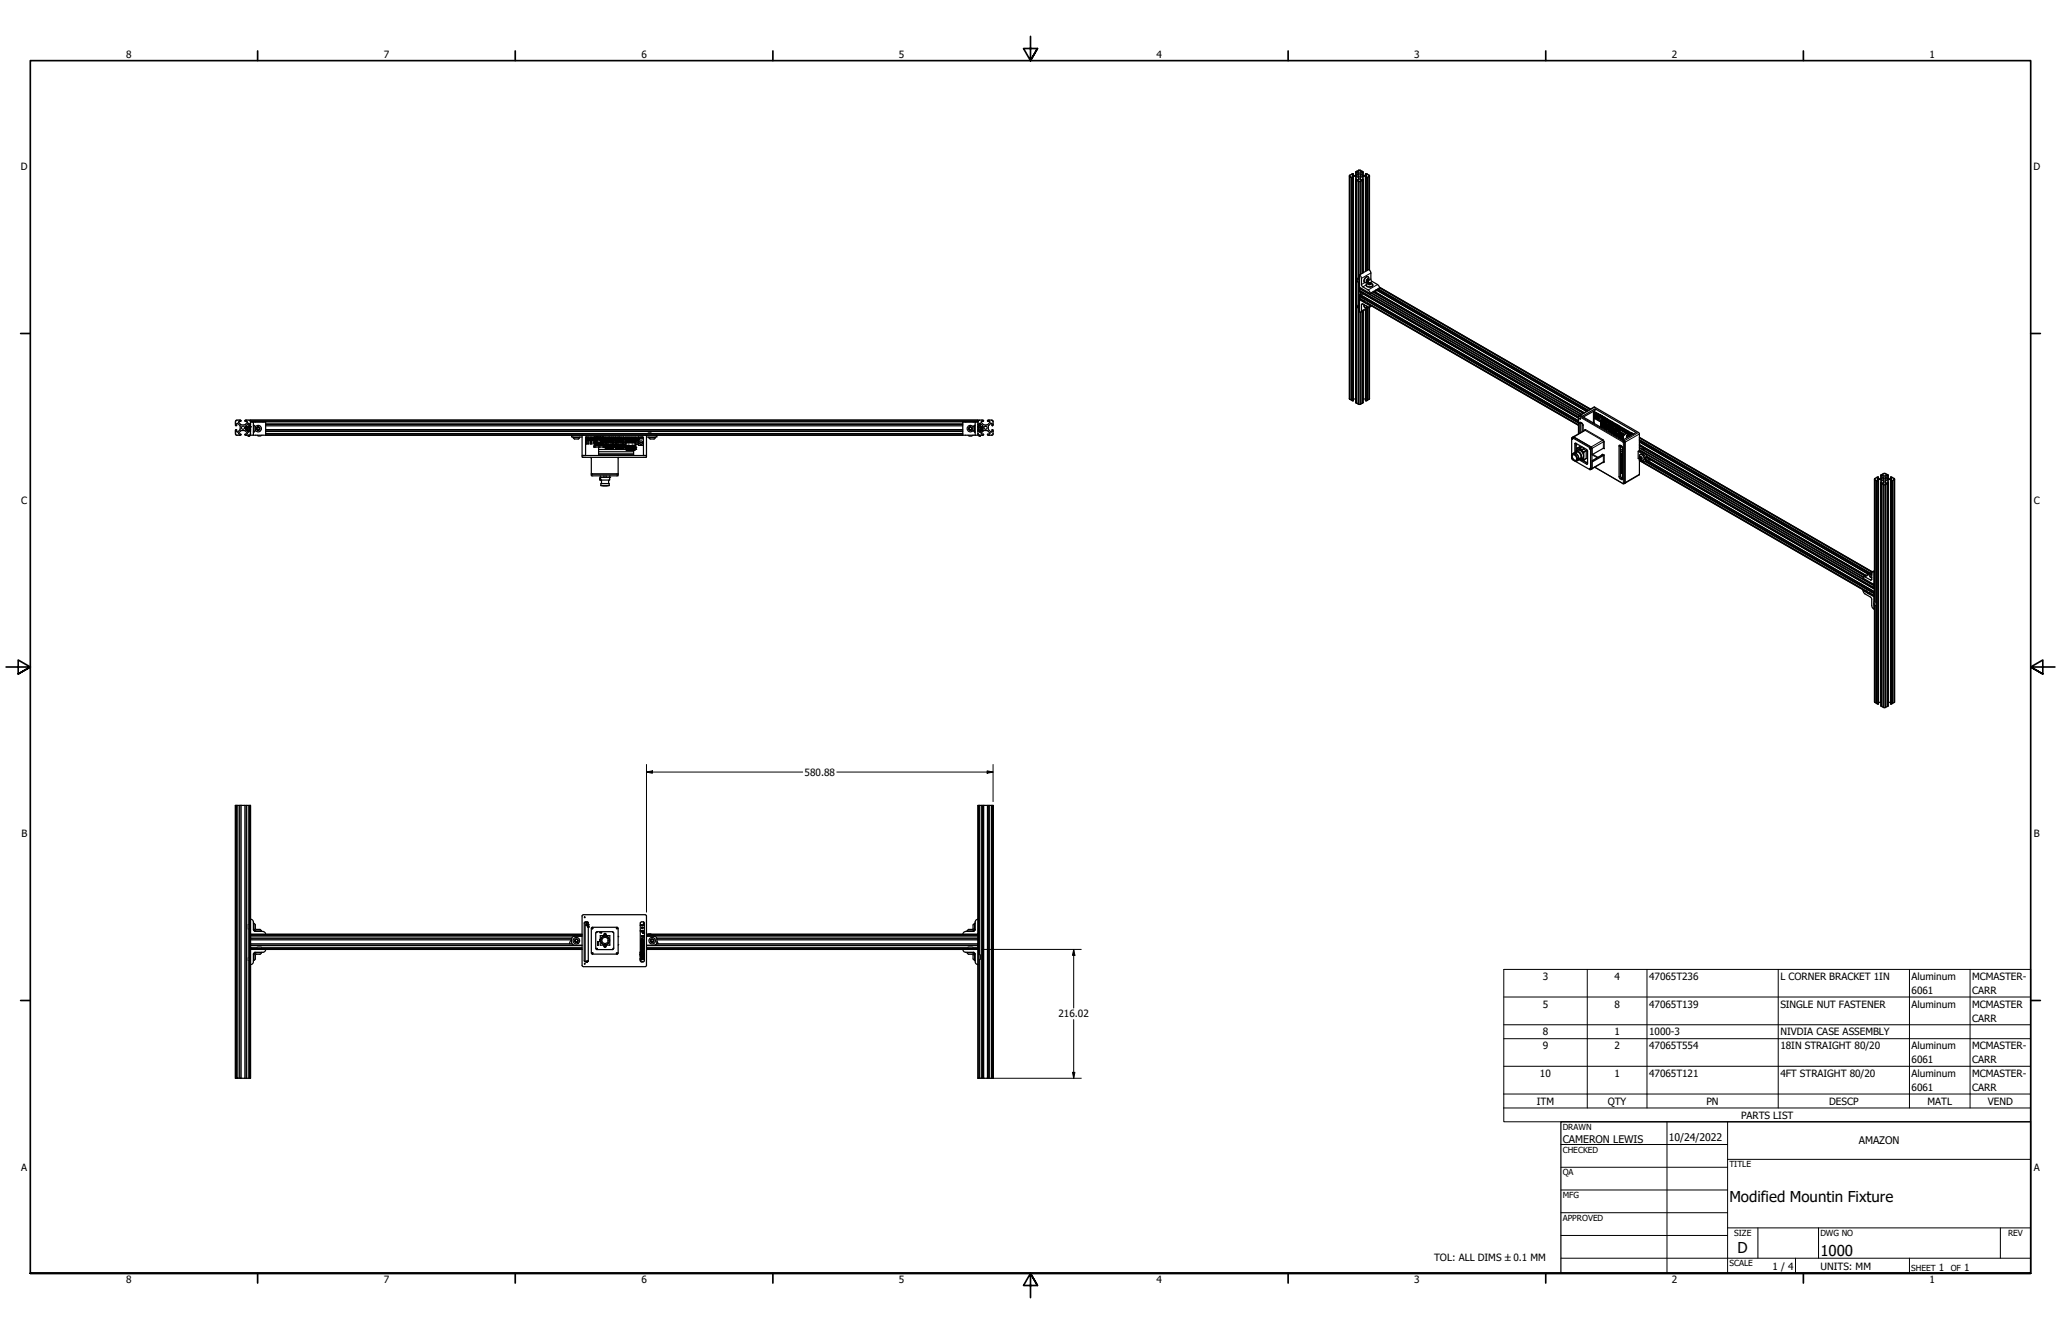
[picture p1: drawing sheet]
<svg xmlns="http://www.w3.org/2000/svg" width="864mm" height="559mm" viewBox="0 0 864 559" stroke-linecap="round" stroke-linejoin="round" font-family="sans-serif">
<defs><g id="words">
<g font-size="6.3">
<text x="724.7" y="503.4">Modified Mountin Fixture</text>
<text x="728.1" y="524.9">D</text>
<text x="762.8" y="526.2">1000</text>
</g>
<g font-size="4.4">
<text x="654.8" y="478.6">CAMERON LEWIS</text>
<text x="699.3" y="478">10/24/2022</text>
<text x="778.9" y="479.4">AMAZON</text>
</g>
<g font-size="4.2">
<text x="52.8" y="24.4">8</text>
<text x="160.8" y="24.4">7</text>
<text x="268.7" y="24.4">6</text>
<text x="376.7" y="24.4">5</text>
<text x="484.6" y="24.4">4</text>
<text x="592.6" y="24.4">3</text>
<text x="700.5" y="24.4">2</text>
<text x="808.5" y="24.4">1</text>
<text x="8.8" y="71.4">D</text>
<text x="852" y="71.4">D</text>
<text x="8.9" y="211.1">C</text>
<text x="852.2" y="211.1">C</text>
<text x="337.1" y="324.9">580.88</text>
<text x="9" y="350.8">B</text>
<text x="852.2" y="350.8">B</text>
<text x="646.4" y="410.5">3</text>
<text x="676.5" y="410.5">4</text>
<text x="691" y="410.5">47065T236</text>
<text x="746" y="410.5">L CORNER BRACKET 1IN</text>
<text x="801" y="410.5">Aluminum</text>
<text x="826.4" y="410.5">MCMASTER-</text>
<text x="801" y="416.4">6061</text>
<text x="826.4" y="416.3">CARR</text>
<text x="646.4" y="422.1">5</text>
<text x="676.5" y="422.1">8</text>
<text x="691" y="422.1">47065T139</text>
<text x="746" y="422.1">SINGLE NUT FASTENER</text>
<text x="801" y="422.1">Aluminum</text>
<text x="826.4" y="422.1">MCMASTER</text>
<text x="443.5" y="426.2">216.02</text>
<text x="826.4" y="427.9">CARR</text>
<text x="646.4" y="433.7">8</text>
<text x="676.5" y="433.7">1</text>
<text x="691" y="433.7">1000-3</text>
<text x="746" y="433.7">NIVDIA CASE ASSEMBLY</text>
<text x="646.4" y="439.5">9</text>
<text x="676.5" y="439.5">2</text>
<text x="691" y="439.5">47065T554</text>
<text x="746" y="439.5">18IN STRAIGHT 80/20</text>
<text x="801" y="439.5">Aluminum</text>
<text x="826.4" y="439.5">MCMASTER-</text>
<text x="801" y="445.4">6061</text>
<text x="826.4" y="445.3">CARR</text>
<text x="645.3" y="451.2">10</text>
<text x="676.5" y="451.1">1</text>
<text x="691" y="451.2">47065T121</text>
<text x="746" y="451.2">4FT STRAIGHT 80/20</text>
<text x="801" y="451.2">Aluminum</text>
<text x="826.4" y="451.2">MCMASTER-</text>
<text x="801" y="457">6061</text>
<text x="826.4" y="456.9">CARR</text>
<text x="644" y="462.7">ITM</text>
<text x="673.7" y="462.7">QTY</text>
<text x="715.1" y="462.7">PN</text>
<text x="766.4" y="462.7">DESCP</text>
<text x="807.7" y="462.7">MATL</text>
<text x="832.9" y="462.7">VEND</text>
<text x="729.6" y="468.6">PARTS LIST</text>
<text x="8.9" y="490.5">A</text>
<text x="852.2" y="490.5">A</text>
<text x="600.9" y="528.3">TOL: ALL DIMS ±0.1 MM</text>
<text x="742.8" y="532">1 / 4</text>
<text x="762.9" y="531.9">UNITS: MM</text>
<text x="812.4" y="532.6">1</text>
<text x="823" y="532.6">1</text>
<text x="52.8" y="537.5">8</text>
<text x="160.8" y="537.5">7</text>
<text x="268.7" y="537.5">6</text>
<text x="376.7" y="537.5">5</text>
<text x="484.6" y="537.5">4</text>
<text x="592.6" y="537.5">3</text>
<text x="700.5" y="537.5">2</text>
<text x="808.5" y="537.5">1</text>
</g>
<g font-size="3.5">
<text x="654.8" y="473.2">DRAWN</text>
<text x="654.8" y="482.8">CHECKED</text>
<text x="724.7" y="488.9">TITLE</text>
<text x="654.8" y="492.3">QA</text>
<text x="654.8" y="501.8">MFG</text>
<text x="654.8" y="511.4">APPROVED</text>
<text x="726.7" y="517.7">SIZE</text>
<text x="762.8" y="517.7">DWG NO</text>
<text x="841.4" y="517.7">REV</text>
<text x="724.7" y="530.4">SCALE</text>
<text x="800.9" y="532.6">SHEET</text>
<text x="817.4" y="532.6">OF</text>
</g>
</g></defs>
<!-- layer: Visible (ANSI) -->
<g fill="none" stroke="#000" stroke-width=".51">
<path d="M565.4 73.7l.1 93.5M565.5 73.9l.2 .1M565.5 73.9v93.3M565.7 74l.6 .3v93.3l-.6-.3zM565.7 73.3l-.2 .6M566.3 74.3l.2 .1M566.5 72.9l-.8 .6M567 72.8l-.5 .2M567 72.8h.1M567.1 74.4v93.4l-.4 .1-.2-93.5h.6l-.5-.5h1.7l.9 .5 .1 1-1-.3-.2 .2 .2 .2M567.1 73v.5M568.1 75.3v93.4l.2 .1"/>
<path d="M568.1 72.1v1.4M568.3 75.5l.2 .1M568.3 75.5v93.3M568.5 71.8l-.4 .3 1.2-.2v1l-1.3 .6h-1.3l.4-.7M568.5 71.8l.8-.6 1.4 .6M568.5 75.6l.7 .3M568.5 71.8h.1M568.5 75.6v93.3M569.1 73.5a.56 .56 0 0 1 .7-.3 .56 .56 0 0 1 .3 .7 .56 .56 0 0 1-.7 .2 .56 .56 0 0 1-.3-.6zM569.2 75.9h1M569.2 75.9v40.7M569.3 71.2v.2"/>
<path d="M569.3 76.1v40.6M569.9 71.2v.2M569.9 76.1v38.9M570.2 75.9v39M570.7 71.8l.5 .3-1.2-.2-.1 .9 1.3 .7M570.7 75.6l-.5 .3M570.7 71.8h.1M570.7 75.6v38.9M570.9 75.5l-.2 .1M570.9 75.5v38.9M571.2 72.1v1.4M571.2 75.3v38.9"/>
<path d="M572.1 73v.5M572.1 74.4v39.3M572.8 74.4h-.7l.6-.4-.1-.1h-1.6l-1 .5-.1 .9 1.1-.2 .2 .2-.3 .2M572.8 72.9l.8 .4M572.8 72.9h-.7l.5 .6h-1.4M572.8 72.9v.1M572.8 74.4v38.9M573 74.3l-.2 .1M573 74.3v38.9M573.6 73.3l.2 .3-.2 .4M573.6 74l-.6 .3M573.6 73.3v.2"/>
<path d="M573.6 74v38.9M573.8 73.9v39.1M573.8 73.7v39.4M569 116.5l-.4 1 .4 .6M569.4 116.7l-.3 .9 .3 .8M569.7 115.1l3.8-2.2 .3 .1 .6 1.4 .2 3.2 3.1 2 .3 1-3.9 2.3-4.4-2.6zM569.7 115.1l.8 1.5v2.8l.4 .6 2.6 1.6 .6 1.3M572.5 119.4a1.5 1.5 0 0 0 1.3 .9 1.5 1.5 0 0 0 1.4-.9M572.5 119a1.56 1.56 0 0 1 2.6 0M572.6 119.1a1.31 1.31 0 0 0 .9 1.2 1.31 1.31 0 0 0 1.4-.5l.2-.7M572.6 117.2l.6-.5a.69 .69 0 0 1 .2 1 .69 .69 0 0 1-.9 .2zM572.6 117.7v-.1a.47 .47 0 0 1 .2-.6 .47 .47 0 0 1 .6 .1l-.4 .8h-.3l.7-.4v-.5h-.4l-.4 .7 .4 .2"/>
<path d="M573 117.2l.4 .3M573.2 118.6a.73 .73 0 0 1 .9-.2 .73 .73 0 0 1 .4 .7 .87 .87 0 0 1-1.4-.4zM573.3 116a1.51 1.51 0 0 0-1.5 .7 1.51 1.51 0 0 0 .1 1.7M573.4 119.1l-.1-.4 .4-.2 .7 .4-.2-.3a.47 .47 0 0 0-.6-.1 .47 .47 0 0 0-.2 .6l1-.2-.2 .2M573.5 116.2a1.33 1.33 0 0 0-1.5 .2 1.33 1.33 0 0 0-.4 1.5l.6 .5M573.5 116.2a1.56 1.56 0 0 1-1.3 2.2M573.7 118.5v.5M574.2 118.6v.5h-.7M569 128v1M569.2 128v-9.8l.1 9.9M569.2 129.1v40.2M569.3 129.2v40.2h.6v-38.6"/>
<path d="M569.4 128.1v1.2M569.7 125.2l2.1 1.5 1.2 .4M569.7 121.9v.3l91.7 52.9M569.7 125.5l.1 5.3 .7-.6 .1-2.9 2.9 1.4 .5-.2 .1-.4M569.7 125.2l1.9 1M569.7 120.9v.7l91.7 53M569.7 120.9l92 53.2M569.7 121.9l91.7 52.9M569.7 124.1v.1M569.7 121.7v.2M569.7 120.7v.2M569.7 125v.2"/>
<path d="M569.8 120.4l-.1 .3 92.3 53.3M569.8 123.4l-.1 .6 91.7 53M569.8 123.4l91.6 52.8M569.9 125.3l-.2 .2 4.4 2.6 .3-.1M569.9 122.3v1.1M570.2 122.4v1.2M570.2 130.8v38.5M570.7 122.8v.5M570.7 130.4v38.5M570.9 122.9l-.4 .9M570.9 130.4v38.4M571.2 130.2v38.5l-.3 .1"/>
<path d="M571.5 127.6l-.1 .5 .5 .7M571.6 126.2l-1.9-1.3v-.7l91.7 53M571.6 125.9l.4 .5 .8 .2M571.7 127.7a.8 .8 0 0 0 .3 1.1 .8 .8 0 0 0 1.1-.3M572.5 128.1l.1 .4h.4M572.7 128.3h.1M572.8 129.3l-.2 38.6-.5-.2v-38M572.8 126.8l88.6 51.1M572.8 127.1l88.6 51.1M572.9 127l88.5 51.1M573 129.2v38.4M573.6 128.8v38.5l-.6 .3"/>
<path d="M573.8 128.7v38.5M573.8 128.7v38.4l-.2 .1M574.4 122.7l88.2 50.9M574.6 122.6l88.1 50.9M574.7 128.1l-4.5 2.6M575.2 122.3l88.2 50.9M575.4 122.2l88.2 50.8M575.7 122l88.1 50.9M575.9 122.2l.6-.7-.2 .9M576.6 121.5l88.2 50.8M577.3 121.1l88.1 50.9M577.5 121l88.1 50.9"/>
<path d="M578 120.3l88.4 51.1-88.4-51M578 120.6l88.2 50.9M98.6 176.7v.8M98.6 177.9v.2M98.6 176.7l.5-.7 1.9 .2-.9 .4-.1 .4M98.6 177.5v.4M98.7 178.1l.2 .2M98.9 180h.1M98.9 178.4h.1M98.9 180l-.2 .2M99 180l.2 .9 .5 .1M99.6 177.4l.9 .8"/>
<path d="M99.7 177.4h-.5l-.2 .9M100.1 177l.9 .9 1.7-.1M100.5 178.2v1.9M103.1 178.9l.1 1.2-.2-.4M103.1 178.9l.2 1.2M103.1 178.9l-.1 .1M103.2 178.2l-.2 1.7M103.2 178.9h-.1M103.3 178.8l.1 1.5M103.3 178.8h.1M103.3 178.8l.3 1.3M103.4 178.8v.1"/>
<path d="M103.4 178.8h.1M103.4 178.8l-.3 .1M103.4 178.9l.2 1.2M103.4 178.8l.1 .1M103.6 178.8l.2 1.5M103.6 177l-.9 .9M103.6 178.8l-.2 .1M103.6 178.8l.2 .8M103.7 178.8l.1 .1M103.7 178.8h-.1M103.8 178.9v.3M103.8 178.8v.1"/>
<path d="M103.8 178.7l.2 1.8M104 177.4l-.9 .8M104 178.7l-.4 .1M104.6 179.6v.4M104.6 179v1M104.6 178.3v1.7M104.6 178.8l.2 1.2M104.6 178.8l.1 .1M104.6 180h.2M104.6 178.4h.2M104.6 178.8h.1M104.7 178.3l-.3-.9h-.4v3.6"/>
<path d="M104.7 180l-.6 1-1-.9M104.7 178.9l.1 1.1M104.7 178.8v.1M104.7 178.8l.1 .1M104.7 180l.3 .2M104.8 178.8l.2 1.3zM104.8 178.8h.1M104.8 178.8l-.1 .1M104.9 178.8h.1M105 178.1l-.3 .2M105 176.7v-.7h304.8v.7M105 176.7v5.6h1.2v-5.5h-1.2"/>
<path d="M105 176.7h304.8M105 176.5h304.8M105 176.7l-.4-.7-1.9 .1v.4l.9 .1v.4M105 177.5v.4M106.2 176.8h5.1v5.5M106.2 178.2h.2M106.4 178.2l.6 .6M106.4 178.2v2.8h-.2M107 178.8v1.5M107 178.8a1.37 1.37 0 0 1 2.1-.3 1.37 1.37 0 0 1 0 2.1 1.37 1.37 0 0 1-2.1-.3M107.7 179.3l.4-.3 .5 .3v.5l-.5 .3-.4-.3zM111.3 180h292.1"/>
<path d="M111.3 177.9h292.1M111.3 178.4h292.1M111.3 177.5h292.1M406.1 179.3l.4-.3 .6 .2 .1 .6-.5 .3-.6-.2zM407.7 178.8v1.5M407.7 178.8a1.37 1.37 0 0 0-2-.3 1.37 1.37 0 0 0 0 2.1 1.37 1.37 0 0 0 2-.3M408.4 178.2v2.8h.2M408.4 178.2h.2M408.4 178.2l-.6 .6M408.6 176.8v5.5M409.8 179.6v.5M409.8 176.7v5.6h-303.6"/>
<path d="M409.8 176.8h-6.4v5.5M409.8 177.5v.4M409.8 178.8l.2 1.2M409.8 178.8h.2M409.8 178.8h.1M409.8 178.1l.3 .2M409.9 178.8l.1 1.2M409.9 178.8l.2 1.2M409.9 178.8h.1M410 178.8v.1M410 178.9l.1 1.1M410 178.4h.1"/>
<path d="M410.1 180l-.3 .2M410.1 180l.3 .9 .4 .1M410.1 178.8l.1 .2M410.1 178.8h.1M410.1 178.8l-.1 .1M410.2 178.3v1.7M410.3 178.2h.5v2.8h-.3M410.8 177.4v.8M410.8 178.7v1.8M410.8 177.4l.9 .8M410.8 177.4h-.4l-.3 .9M411 179.1l.1 1"/>
<path d="M411.1 178.8l.2 1.5M411.1 178.8l.1 1.3M411.1 178.8h.1M411.2 178.8l.1 1.5M411.2 178.8l.2 1.3M411.2 178.8v.1M411.2 178.8h.1M411.2 177l1.2 1 1.3-.1 1-.9M411.2 178.8l.1 .1M411.3 178.9l.2 1.2M411.4 178.8l.1 1.3M411.4 178.8h.1"/>
<path d="M411.4 178.8l-.1 .1M411.5 178.8v.7M411.5 178.8l.2 1.2M411.5 178.8v.1M411.5 178.8h.1M411.5 179.5l.2 .6M411.5 178.8l.1 .1M411.5 179.5v.7M411.6 178.2l.2 1.7M411.7 178.9v1.1l-.1-1.1M411.7 178.9l.1 .1M411.7 178.9h-.1"/>
<path d="M411.8 179.7l-.2 .4M412.1 176.3l-.9 .3v.4M412.1 176.2l-1.6-.2-.6 .2-.1 .5M412.2 176.2v.1M414.3 178.2v1.9l1 .9 .5-1M414.5 176h1.2M414.6 176h-.6l-.2 .3 .9 .3 .1 .4M415.1 177.4h.5l.1 .8h.4v-.3M415.2 177.4l-.9 .8M415.7 176l.4 .4M415.8 180h.1M415.8 178.4h.1"/>
<path d="M415.9 180l.2 .5M416.1 176.4v.3M416.1 176.7v.8M416.1 177.5v.4M565.5 167.2h.2M566.3 167.6h.2M567.1 167.1h1M568.3 168.8h.2M568.5 168.9l.7 .4M569.2 169.3h.1M569.9 169.3h.3M570.7 168.8h.2"/>
<path d="M570.7 168.9l-.5 .4M571.2 167.1h.9M572.8 167.6h.2M661.9 174l6.2-3.5 18.5 10.7 .3 .4v7.1M661.9 174h.3M661.9 174l-.5 .5v7.2M662 175.3l.2 .3zM662.2 177l1.1 .9v2.8M662.2 174l18.4 10.7M662.4 177.1v4.1M663.8 174.9v-.4l4.6-2.6v-.6l17.1 9.9-5.5 3.1 .6 .4M667.7 172.5l.4-.1 16.3 9.4"/>
<path d="M667.8 172.2v.3M668 173h.1M667.9 175.1h.1M667.9 175.2l.1 2.2M667.9 175.4l.1 .1M668 174.2v.1M668 173.2l.1 .2M668 175.1v.2M668 173.3v1.2M668 174.5l.1 .1M668 174.5h.1M668 173v.4"/>
<path d="M668.1 173v.1M668.1 173.1l1.4 .6M668.1 173.1l1.1 .7 .3-.3M668.1 173.7v.1M668.1 173.4l.1 .1M668.1 174.5l.6 .2M668.1 173.4h.1M668.1 173.4v.3M668.2 173.5h.1M668.2 172.9h.4M668.3 173.5h.1M668.3 172.9v.1"/>
<path d="M668.3 173.4l-.2 .4M668.3 173h-.2M668.3 173.2h.1M668.3 173.5h-.1M668.3 173.5l.6 .4M668.4 171.3l-5.5 3.1-.7-.4M668.4 172.9l-.7-.4v4.7M668.4 173.2h.1M668.4 173.2l.1 .1M668.4 174.6h-.1M668.5 174.7h.1M668.5 173l.5 .4"/>
<path d="M668.5 172.9l.1 .1M668.6 173l.4 .2zM668.7 174.7v.1M668.7 173.2h.1M668.7 175v.1M668.7 175l.6-.3 .2 .7-.2-.7zM668.7 175.1l2.2 1.2M668.8 175.1l.4-.3v.6M668.9 173.9h.1M668.9 173.9l.2 .5-.1-.5M669 173.9v.3M669 174.1h.1"/>
<path d="M669 173.4l.5 .1M669 173.2h.1M669 174.2h.1M669 173.4h.1M669.1 173.4v.1M669.1 174h.1M669.1 174.1h.1M669.1 174.8l-.4 .3M669.1 173.4l-.2 .1M669.2 174.1h.1M669.2 174v.1M669.2 174.1h.2"/>
<path d="M669.2 174l.2 .1M669.2 174l-.1 .1M669.3 173.6h.1M669.6 173.9h.1M669.4 173.9h.1M669.5 173.5l-.5-.3 .5 .3M669.4 174.1h.1M669.5 174v.1M669.5 173.5h.1M669.5 173.5v.2M669.5 173.6v.3M669.5 173.6l.6 .3"/>
<path d="M669.5 173.9h.1M669.5 173.6v.1M669.7 174.5v.3M669.7 173.9h.1M669.7 174.5l.2 .6M669.7 173.9l.1 .1M669.7 173.9l.2 .2zM669.7 173.9l.1 .2M669.7 174.4l1.2 .2M669.7 174.6l.3-.2v1.4M669.7 173.9h-.2M669.7 174.5v.1"/>
<path d="M669.7 175.5v.2M669.9 175.2l-.4 .4M669.9 175.1v.1M670 174.4l.5 .2M670 174.3l.5 .3M670 174.4h.1M670.1 174.2l.2-.3 1 .4M670.1 174.2l.4 .4M670.1 174.2l.3-.2 .4 .4M670.1 174.2l-.4 .3M670.4 174l-.5 .2M670.7 174.2l.4 .2"/>
<path d="M670.8 174.4l.1 .5-.1-.3-.3 .2v1.3M670.8 176.7v1.8M670.8 176.7v1.8zM670.8 178.5l.2 .1-.2-.1M670.8 174.4l-.3 .2M670.9 176.3h.1M670.9 174.2v.2M670.9 174.6l.4-.1zM670.9 177l.2 .1M670.9 177l.2 .2M670.9 177.4l.1 1.7M670.9 174.3l-.4 .3"/>
<path d="M670.9 177.5h.1M671 177.4l2.2 1.1M671 177.4h.1M671 177.4l2.1 1.1M671 177.5l1.8 1.1M671.1 177.1l-.1 .3M671.1 177.2v.2M671.1 174.4h.2M671.2 174.4l.8 .5M671.2 174.8l.7 .4M671.3 174.5l-.4 .4 .1 1.4M671.3 174.4l1.5 1-.5 .2"/>
<path d="M671.3 174.3v.1M671.3 178.9h.1M671.3 174.3l-1-.5-2.3 1.3M671.3 177.4l1.9 1.1M671.3 174.4l1.7 .9M671.3 177.4v.1M671.3 177.7v.9M671.3 178.4v.5M671.3 177.4l.1 .1M671.4 176.1l-.5 .2M671.4 177.7l-.1 .8M671.4 178v.2"/>
<path d="M671.4 177.3l2.1 1.1M671.4 177.9h.1M671.4 177.9l.2 .2M671.4 177.9v.1M671.5 177.9l.3 .2M671.5 176h.1M671.6 175.4v.6M671.6 176l-.7 .3M671.6 178.1h.1M671.7 178.1v.3M671.7 178.4l.1 .5v-.5M671.7 178.4h.1"/>
<path d="M671.8 175.1l-.2 .3 .5 .2M671.8 179.2h.1M671.8 175.3h.1M671.8 177.9v.6M671.8 176.8l-.2-.1-.7 .3M671.8 175.3l.5 .3M671.8 178.8v.4M671.9 177.2l.1 .2M671.9 177.3h.1M672 174.9l-.4 .4 .5 .3-.3 .2M672 176.8l-.1 .2M672 176.8h-.2"/>
<path d="M672 177l-.1 .3M672 176.7v.1M672 174.9l.3 .2M672 176.7l-.2 .1M672.3 179.5h.1M672.3 177.4h.4M672.3 177.4v.1M672.3 177.2h.1M672.3 175.6l-.8 .4M672.3 177.2l.4 .2M672.3 177.2v.3M672.3 179.1v.4"/>
<path d="M672.3 179.1v.2M672.4 178.3v.6M672.4 178.8l-.1 .3M672.4 178.9l-.1 .2M672.5 176.2l.2 .2M672.5 176.1v.4M672.5 178.6h.1M672.5 176.5l2.2 1.2M672.5 176.1v.1M672.5 178.9l-.1 .6M672.5 178.8h-.1M672.5 178.4v.1"/>
<path d="M672.5 176.5l-.5 .2M672.5 178.6v.2M672.5 178.5l.2 .2M672.5 177.2v.2M672.5 178.5v.1M672.6 177.6l.1 .1M672.6 175.3l.2 .1M672.6 176.4h.1M672.7 177.4v.1M672.7 175.5l-.2-.4-.6 .2 .4 .3M672.7 178.7l.1 .1M672.7 178.6l.1 .2"/>
<path d="M672.7 177.4v.2M672.7 177.5l-.1 .1M672.8 179.1l.1 .8v-.4M672.8 179l.1 .5M672.8 178.6h.2M672.8 178.8v.2M672.8 176.5l.3-.2 1.8 1.1M672.8 176.5l2 1.1M672.8 176.5v.2M672.8 178.6v.5M672.8 178.9v.2M672.9 175.3l.2 .5"/>
<path d="M672.9 175.3h.1M673 176.4l1.8 1.2M673 175.8l.4 .2M673 178.6h.1M673 178.5h.1M673 175.8l-.5 .3M673.1 178.5h.3M673.1 175.6l.5 .3M673.1 178.6h.1M673.2 178.5h.2M673.2 178.3h.4M673.4 176h.1"/>
<path d="M673.4 178.5h.1M673.4 178.1v.1M673.4 178.6h-.3M673.4 177.7v.4M673.4 177.7l.4 .4M673.4 178.6h.1M673.4 177.7v.3M673.4 177.9v.2M673.5 177.9h-.1M673.5 177.9h.1M673.5 177.9l.2 .2M673.5 179.8v.2"/>
<path d="M673.5 179.9v.1M673.5 179v.1M673.5 178.9h.1M673.5 179.1v.8M673.5 178.9v1.1M673.5 179h.1M673.6 175.8l-.1 .2M673.6 175.8h.1M673.6 179.3l-.1 .6M673.7 178.2v.1M673.7 178v.1M673.7 175.8h.1"/>
<path d="M673.7 178.1h.1M673.7 178.1v.2M673.7 178.7l.1 .1M673.7 178.1v.1M673.8 178.9h.1M673.8 178.8l-.2 .1M673.8 178.1l-.1 .1M673.8 178.9l.1 .3M673.8 175.8l1.1 .6M673.8 178.8l.1 .1M673.8 178.6l.1 .3M673.9 176.3v.2"/>
<path d="M673.9 178.6v1.1M673.9 178.6l-.4 .3M673.9 178.6v.1M673.9 178.9l-.3 .1M673.9 178.9v.4M673.9 176.3l.3 .2M673.9 179.2v.5M673.9 176.5l.2 .3M673.9 176.5h.1M673.9 179.7h.1M673.9 178.8l.2 .1M673.9 178.7l.1 .8"/>
<path d="M674 176.5l.1 .3M674 179.1v.1M674 176.5h.1M674 179.1v1.7M674 179.2l1.9 1.1M674 179.3l1.9 1M674.1 178.9h.1M674.1 179l-.1 .1M674.1 178.9v.2M674.1 179.1h-.1M674.1 179.1h.1M674.1 178.1l-.7 .4"/>
<path d="M674.1 176.8h.1M674.1 178.1h.1M674.1 179.1l2 1.1M674.2 176.5h.1M674.2 178.2l-.7 .4M674.2 178.2l-.7 .3M674.2 178.1v.1M674.2 178.3v.3M674.2 178.2h.1M674.2 176.5l-.1 .3M674.2 178.2v.4M674.2 178.4v.2"/>
<path d="M674.3 179.5v.5M674.4 180l-.2 .7 .1-.6M674.4 179.2l1.9 1M674.4 179.5v.5M674.4 179.7l.4 .1M674.4 179.7h.1M674.4 179l2.2 1.1M674.4 179.6h.1M674.4 180h.1M674.5 179.7l-.1 .3M674.5 179.6l.2 .1M674.6 177.7h.2"/>
<path d="M674.6 177.7l-.5 .4M674.6 177.8h.1M674.6 177.8l-.4 .3M674.7 178.4l-.8 .4 .2 .2M674.7 179.7l.1 .1M674.7 178.4h.1M674.7 178.2h.1M674.8 176.5l-.4 .5M674.8 177.6l.1 .1M674.8 177.4l.3 .1M674.8 178.4v.2M674.8 180l-.1 .1"/>
<path d="M674.8 179.7l-.1 .5M674.8 178l-.1 .2M674.8 177.7l-.7 .4M674.8 177.9v.5M674.8 177.7h.1M674.8 178.6h.1M674.8 177.9v.4M674.8 178.1v.1M674.9 176.4l-.1 .1M674.9 177.7l-.7 .4M674.9 176.8v.1M674.9 176.8l.4 .6"/>
<path d="M674.9 177.1l.3 .1M674.9 178.9v.2M674.9 176.8v.4M674.9 176.4l.8 .5M674.9 177.2l-.1 .1M674.9 178.6v.4M674.9 179v.1M675 178.4l-.1 .2M675 177.4l.1 .1M675 178.4l-.2 .2M675.2 177.2l-.1 .3M675.2 177.2v.1"/>
<path d="M675.2 177.3v.1M675.3 178.1h.1M675.3 177.8v.1M675.3 177.7l-.2 .7M675.3 177.7l.1 .5M675.3 178l-.2 .4M675.3 177.9l-.2 .2M675.3 178h.1M675.3 177.7l.1 .4M675.4 177.7l-.1 .4M675.4 177.9l.2 .3M675.4 179l-.1 .3v-.4l.4 .2"/>
<path d="M675.4 178.2h.1M675.4 179h.1M675.4 178l.2 .1M675.4 179l.3 .1M675.4 178.2l-.4 .2M675.5 177.1l.1 .1M675.5 179v.1M675.5 178.2l2.2 1.3M675.6 177l1 .6M675.6 177.2h.1M675.6 178.1h.1M675.6 177.2l-.7 .4"/>
<path d="M675.6 178.1l-.2 .1M675.6 177l-.1 .1M675.6 179.2v.3M675.6 177h.1M675.6 179.4h.1M675.7 177.4l-.8 .3M675.7 177.3l-.7 .4M675.7 177.2v.1M675.7 177v.2M675.7 176.9v.1M675.7 179.1v.2M675.7 179.1l-.1 .2"/>
<path d="M675.7 177.3v.4M675.7 179.3h-.1M675.8 178.2l.3-.1 1.8 1M675.8 178.2h.1M676 178.1l1.7 1.2M676.3 177.7l-.2-.2-.7 .5M676.3 177.7h.3M676.3 177.7h.2M676.4 177.7h.1M676.4 179.5v.1M676.4 179.5l.4 .5M676.4 179.6l.3 .2"/>
<path d="M676.4 179.5v.2M676.7 177.5l-.2 .2M676.7 177.5l1.2 .6M676.7 179.8v.2M676.7 180h.1M676.7 179.8h.1M676.8 178v.1M676.8 178l.4 .2v.5v-.3M676.8 178.2h.1M676.8 178v.4M676.8 178.2v.1M676.9 178.2l.3 .2"/>
<path d="M676.9 178.2h.1M677 178.2l.2 .2M677.2 178.4h.1M677.2 178.4l-.1 .2M677.2 180l-.7 .3M677.2 179.8v.1M677.2 179.9l.1 .4M677.2 179.8l-.8 .4M677.5 178.7l-.1 .1M677.5 178.7v.1M677.7 178.2l-.2 .6M677.7 179.3v.1"/>
<path d="M677.7 179.3l.2 .1M677.7 179.1l.4 .1M677.7 179.7v.3M677.7 179.7l.1 .3M677.7 179.9h.1M677.8 179.5l-.6 .3 .5-.3M677.8 179.7l-.1 .3M677.8 179.9l-.1 .1M677.8 179.7l-.1 .1M677.9 178.1l-.2 .1M677.9 179.4l-.1 .1M677.9 178.1l.8 .5"/>
<path d="M677.9 179.3v.1M677.9 179.4l-1.4 .9M677.9 178.6v.4M677.9 178.6l.4 .3M677.9 179.3l.1 .1M677.9 178.6v.3M677.9 178.9h.1M678 178.8l-.1 .1M678 178.8l.2 .1M678 178.8h.1M678.1 179.9v.1M678.1 179.2v.1"/>
<path d="M678.1 179.8v.1M678.2 178.9v.2M678.2 179.5l.1 .2M678.2 179.1l-.1 .1M678.3 179.9h.1M678.3 179.6l-.2 .2M678.3 178.9v.2M678.3 179.5l.1 .6M678.3 179.5l.1 .3M678.3 179.9l.1 .1M678.4 179.5l-.3 .2v.6M678.4 179.5h.1"/>
<path d="M678.4 179.5v.6M678.4 179.5l.1 .5M678.6 178.9h.1M678.6 178.9l-.7 .4M678.6 178.9l.1 .1M678.6 178.8v.1M678.6 178.7v.2M678.6 178.7h.1M678.6 178.8l1.2 .7M678.7 179.1l-.7 .3M678.7 179v.1M678.7 178.6v.1"/>
<path d="M678.7 178.9l.1 .9M678.7 178.6v.2M678.8 179.1l-.9 .3M678.8 179.9v.2M678.8 179.8l-1.2 .7 .5 .3-.4-.7-.4 .4M678.8 180l.1 .1M678.8 179.8v.3M678.9 179.9l2.3 1.4 .7-.3M678.9 179.8v.1M678.9 179.9l2.4 1.3M679.3 179.5h.2M679.3 179.5l-.4 .4"/>
<path d="M679.4 179.6h.2M679.4 179.6l-.5 .2M679.5 179.5l2.3 1.1v.4M680 179.5l1.9 1.2M98.6 180.2v.3M98.6 180.7v.9M98.6 181.9l.5 .4M98.6 180.5v.3M98.6 181.6l.1 .3M99.1 182.3h.3M99.4 182.3h.8M100.2 182.3h.3"/>
<path d="M100.5 180.1l-.9 .8M101 182v.1M102.6 182v.1M102.7 180.5h-1.8l-.9 1 .1 .3 .8 .1v.3l-.4 .1M102.7 180.5l1 1-.1 .3-.9 .1v.3l.4 .1M103.1 182.3h.3M103.3 180.1v.2M103.3 180.1h.1M103.3 180.1l.1 .2M103.4 182.3h.9M103.6 180.3h.1M103.6 180.2v.1"/>
<path d="M103.6 180.1l-.2 .2M103.6 180.1h.1M103.6 180.1l.1 .2M103.8 180.3h.1M104 182.3v.5h.6l-.1-.6-.2 .1M105 181.6v.3M105 180.5v.3M105 181.9l-.4 .4M107 180.3l-.6 .6M107.8 182.4l.7 .3 1.1-.3M111.3 180.5h292.1M111.3 181.6h292.1"/>
<path d="M111.3 180.7h292.1M111.3 181.9h292.1M239.5 182.3v.8h4.4M240.1 183.3l.6 .6M240.2 183.1v.2h2.7M240.7 183.9h1.6M242.9 183.1v.2M242.9 183.3l-.6 .6M243.9 191.4l.2 .2M244.4 182.3h-.5v8.5h.5M244.4 190.8h1v-7.7h24.2v7.7h.8M244.4 190.8h-.5v.5"/>
<path d="M244.4 190.8h26M245.4 183.8h24.2M245.4 183.5h24.2M245.5 183.8h.6M245.6 183.8l-.1 .7h.7l-.1-.5v.5M245.7 184.1l-.1-.3 .1 2.1M245.7 183.1l.2 .4M245.7 184.1h.2M245.7 184.1h.1M245.7 183.1v.4M245.9 184.5v1.4M245.9 184.1h.1"/>
<path d="M246 183.8l-.1 .3M246 184v.5M246.1 183.8v.2M246.1 184h.1M246.1 184.1v.1M246.1 184.4h.1M246.1 183.5h.1M246.1 184.1l.1 .2M246.2 184.1h.1M246.2 183.8v.3zM246.2 184.1v.2M246.2 184.4l.1 .1"/>
<path d="M246.3 184.1h.1M246.3 183.8v.1M246.3 184.4v.1M246.3 184.4h.1M246.3 183.1l.2 .4M246.3 183.8v.2M246.3 184.1v.4M246.3 184.3l1.7 .1M246.3 185.9h.2M246.3 184.2h.1M246.4 184.5h.1M246.4 183.1l-.1 .4"/>
<path d="M246.4 183.8v.1M246.4 184l-.1 .1M246.4 183.9l-.1 .2M246.5 183.9h-.1M246.5 183.9h.6zM246.5 184h1.3zM246.5 183.9h-.2M246.5 184.5l-.1 1.5-.1-1.5h.3M246.5 184.3l-.1 .2M246.5 184l-.2 .1M246.5 184.3v.1M246.5 184h.1"/>
<path d="M246.5 183.9h.1M246.6 184.4h-.1M246.6 184.3h1.1M246.6 183.8v.1M246.6 184.3v.1M246.6 184.3h.1M246.6 183.9l.1 .1M246.6 184.5h1M246.6 184.5h.1M246.7 184.3l-.1 .1M246.7 183.8v.1M246.7 184.2v.1"/>
<path d="M246.7 184.5h.1M246.7 183.9v.1M246.7 184.3h.1M246.8 184.1h.2M246.8 183.8v.1M246.8 184.3v.1M247 183.8v.1M247 184.2h-.2h.7M247.1 184.1l.4 .1M247.1 183.9h.7zM247.1 184h.1M247.2 183.8v.1"/>
<path d="M247.3 184.5v1.5l.1-1.5M247.3 183.1v.4M247.3 183.8v.1M247.4 183.1v.4M247.5 183.8v.1M247.5 184.3v.1M247.5 191.6l.2 .3M247.5 184.1l-.4 .1M247.6 184.2h.1M247.6 184.3h-.1M247.6 183.9v.1M247.6 184.5h.1"/>
<path d="M247.6 184.2l-.1 .2M247.6 184.3v.1M247.6 184.3l.1 .1M247.6 184.5h.2M247.7 183.9l-.1 .1M247.7 184.3h.1M247.7 183.8v.1M247.7 184.3v.1M247.8 184.3v.1M247.8 198.6v.7h11.2v-.7M247.8 191.8v6.8M247.8 198.6h11.2"/>
<path d="M247.8 184h.1M247.8 183.9h.1M247.8 184l.2 .1M247.8 183.8v.1M247.8 184.5h.1M247.9 184.5l.1 1.5zM247.9 183.1v.4M248 184.2h.1M248 184v.1M248 184.1v.2M248 184.1v.1M248 184.1h.1"/>
<path d="M248 184.4h.1M248 183.8v.1M248 183.1l.2 .4M248.1 183.9h.1M248 183.9v.4M248.1 184.4l-.3 .1M248.1 183.8v.3M248.1 184.4h.1M248.1 184.1h.1M248.2 184.3v-.5l.1 .7h-2M248.2 184.1l-.1 .2M248.2 184.1v.1"/>
<path d="M248.3 183.8v.4h.2M248.3 183.8l.1 .2M248.4 183.8l.1 .2M248.4 184h.3M248.6 184h.1M248.5 184.2v.1M248.5 184.3h.4M248.5 184v.2M248.7 184l-.2 .2M248.7 184h.1M248.8 185.3l-.1 .2M248.8 183.8l.1 .1"/>
<path d="M248.9 183.8v3.4M248.9 183.2v.3M248.9 184.2l-.1 1.2M248.9 183.8v.1M248.9 187.2h.1M248.9 187.2l.1 .1M249 183.3h.1M249 183.9h.1M249 183.8l-.1 .1M249 183.5v-.4l.1 .4M249 187.2v.1M249 183.9h-.1"/>
<path d="M249.1 183.8v.1M249.2 184.1v.6h.7M249.2 184.3v.2M249.2 184.1h.7v.6h-.7zM249.2 183.1v.4M249.2 183.8v.1M249.3 184.1h.1M249.3 185.2l.3 .1M249.3 184.7v.6h.4M249.3 184.1h.5M249.3 183.1v.4M249.3 183.8v.1"/>
<path d="M249.4 186.6h.1M249.4 184.8v.4h.7v-.4M249.4 186.7h3.1M249.4 184.7h.1M249.4 183.9h.1M249.4 184.1h.1M249.4 183.5v-.4l.2 .4M249.4 183.1h.1M249.6 185.7l-.3 .2M249.7 184.1h.1M249.7 185.3v.4h-.4v.9M249.7 185.4h2.4"/>
<path d="M249.7 185.5h2.4M249.7 186.5v.1M249.8 184.1h.1M249.8 183.1v.4M249.8 183.8v.1M249.9 186.5v.1M249.9 184.3v.2M249.9 185.8v.8h-.4M249.9 183.3h.2M249.9 183.1v.4M249.9 183.8v.1M249.9 184.1v.6"/>
<path d="M249.9 184.7h.2M250.1 185.8v.7l.1-.7 .1 .7 .1-.7 .2 .7 .1-.7 .1 .7 .2-.7 .1 .7 .1-.7 .1 .7 .2-.7 .1 .7 .1-.7 .1 .7h.6M250.1 185.8l-.2 .7h-.5M250.1 183.1v.4zM250.1 185.8l.1 .8M250.1 184.4l.3 .1M250.1 183.8v.1M250.1 183.1v.4v-.4M250.1 184.5v.3h-.7M250.2 185.8v.8M250.2 183.3h.1M250.2 186.5v.1"/>
<path d="M250.3 184h.1M250.3 184.4h-.2v.4h-.7v.4M250.3 185.8v.8M250.3 183.9l-1.1 .2 .1 .6M250.3 183.9h1.3zM250.3 184h1.2M250.3 184v.1M250.4 184.1v.4zM250.4 183.8l1.2 .2M250.4 183.1l-.1 .4M250.4 186.5v.1M250.4 184.1h1"/>
<path d="M250.4 185.8l-.1 .8M250.5 183.8v.2M250.5 183.1v.4M250.5 183.3h.2M250.6 185.8l.1 .8M250.7 185.8v.8M250.7 183.8v.2M250.7 183.1v.4M250.7 186.5v.1M250.8 185.8v.8l.2-.8M250.8 183.8v.2M250.8 187.3v3.2h14.7v-1.8"/>
<path d="M250.8 188.3h11.3M250.8 183.1v.4M250.8 189.2h14.7M250.8 190.1h14.7M251 183.8v.2M251 183.1v.4M251.1 185.8v.8M251.1 183.8v.2M251.1 183.1v.4M251.1 186.5v.1M251.2 183.8v.2M251.2 186.3h.1"/>
<path d="M251.3 185.8v.8M251.3 183.8v.2M251.3 183.1v.4M251.4 184h.1M251.4 184l.1 .4M251.5 184.1l.3 .7h.7v.3M251.5 183.8v.2M251.5 183.1v.4M251.5 184v.1M251.5 186.5v.1M251.5 186.3h.1M251.5 199.9l.1 .1"/>
<path d="M251.5 185.8v.8M251.5 199.3v.6M251.6 185.8l.1 .7M251.6 183.9l1.1 .2-.2 .6M251.7 183.1v.4zM251.7 183.1v.4M251.7 183.8v.1M251.7 184.5v.7h.7M251.7 186.3h.1M251.8 185.8v.8h-.7M251.8 184.4l-.4 .1M251.8 184.8h.6"/>
<path d="M251.8 185.8v.8h.5M251.8 184.1v.6h.9v-.6M251.8 184.7h-1.7M251.8 183.1v.4M251.8 183.8v.1M251.9 184.1h.7v.6h-.7zM252 183.1v.4M252 183.8v.1M252 186.5v.1M252 184.1l-.2 .4M252 184.1h.6l.1 .4M252 184.1h.1"/>
<path d="M252.1 184.1h-.1M252.1 185.3l.1 .6h.3M252.1 185.7h.4v.9M252.1 186.5v.1M252.2 183.9h.2M252.3 183.5v-.4l.2 .4M252.3 183.1h.1M252.4 185.2l-.2 .1M252.4 186.6h.1M252.5 185.9l-.1 .7h-3M252.5 185.1v.1M252.5 184.8l-.1 .4"/>
<path d="M252.5 183.8v.1M252.5 185.2v.1M252.5 184.7h.1M252.5 185.9v.7h-3.1v-.7v.7M252.5 184.7v.6h-.4M252.5 186.6h.1M252.6 184.1h.1M252.6 183.1v.4M252.6 183.8v.1M252.7 183.2v.3M252.7 183.8v.1M252.8 183.3h-.1"/>
<path d="M252.8 183.9l.3 .1M252.9 187.2h.1M252.9 183.8h.1M252.9 187.2l-.1 .1M252.9 183.2v.3M252.9 184.2v.1M252.9 187.2l-3.9 .1M252.9 183.8v3.4M252.9 187.1h.5M253 183.8v.2M253 183.8l.2 .2M253 199.3v.6"/>
<path d="M253 199.9l.1 .1M253.1 184h.1M253.3 183.8l-.1 .2M253.4 185.3l.1 .1M253.4 183.4v.1M253.4 185.4h.3M253.4 184.4h.3M253.4 183.8l-.2 .2M253.4 187.5h.3M253.4 186.5h.2M253.5 186.5v1M253.5 183.1l-.2 .4"/>
<path d="M253.5 183.1h.1M253.6 183.1l-.2 .3M253.6 184.4h-.2v.9M253.6 185.4v.8M253.6 184.1v.2M253.6 187.6l.2 .1M253.6 185.5v.6l-.7 .1M253.6 184v.1M253.6 184.3v.1M253.6 184l-.1-.2 .2 .2M253.6 183.1h.1M253.7 185.1h.1"/>
<path d="M253.7 186.5l.2 1.1M253.7 184.3l-.1 2.2M253.7 183.8l.2 .4M253.7 187.1h.1M253.7 186.8h.1M253.7 185h.1M253.7 184.7h.1M253.7 185.3v.1M253.7 184l.2 .1M253.7 185.5v.9M253.7 184.3v.1M253.7 185.4v.1"/>
<path d="M253.7 186.4v.4M253.7 187.1v.4M253.7 187.5l.1 .1M253.7 184.3h.1M253.7 187.7h.1M253.7 184.2h.2M253.7 186.8v.1M253.8 184.2l-.1 .1M253.8 184.1l-.2 .2M253.8 184l1.6-.1v.3h-1.6M253.8 184.2l-.1 1.3M253.8 187.6h2.9"/>
<path d="M253.8 184.3l-.1 .4M253.8 187.7h.1M253.8 184.7v.6M253.8 186.8v.3M253.8 184.3h.1M253.9 187.4h2.7M253.9 185.3h2.7M254 183.8l2.5 .1M254 187.1l-.1 .4 2.7-.1M254 187.3v-.2l2.6-.1v.4M254 187h.4M254 185.2l2.6 .1"/>
<path d="M254 185l2.6-.2v.5M254 184.8h.4M254 183.8v.1M254 199.3v.6M254 199.9v.1M254.2 183.5v-.4l.2 .4M254.2 183.8v.1M254.3 186.5h.2v.4h.4v-.4h.2v.4l.2-.4h.4v.4h.3v-.4l.6 .4-2.7 .1 .4-.1zM254.3 186.8l.2 .2M254.3 186.8v.2M254.3 184.7v.1M254.3 184.7l.2 .1"/>
<path d="M254.3 185.5h.4M254.3 184.5v.2M254.3 186.4v.4M254.3 186.9v.1M254.3 183.9h.1M254.3 184.2h.4M254.3 183.8v.1M254.4 183.9h.1M254.4 184.5v.2M254.4 186.5v.3M254.5 187h1.5M254.5 184.8h1.5"/>
<path d="M254.5 186.9v.1M254.7 187.5v.1M254.7 183.8v.1M254.7 183.5v-.4l.1 .4M254.7 186.4h-.4M254.7 187.6h.3M254.7 184.2v.1M254.7 187.6h.1M254.8 187.5l-.5 .1M254.8 183.8v.1M254.8 187.6h.1M254.8 187.7h.1"/>
<path d="M254.9 186.8l.2 .2M254.9 186.8v.2M254.9 184.7l.2 .1M254.9 184.5v.3M254.9 186.5v.3M254.9 186.9v.1M254.9 183.9h.1M255 183.9h-.1M255 183.5v-.4l.1 .4M255.1 183.9h.1M255.1 184.5v.2M255.1 186.5v.3"/>
<path d="M255.1 186.9v.1M255.2 183.5v-.4l.1 .4M255.2 183.8v.1M255.3 183.8v.1M255.3 184.8h.1M255.3 186.9v.1M255.4 186.8v.2M255.4 184.7h.3M255.4 186.8h.3M255.4 184.5v.3M255.4 186.5v.3M255.4 183.9h.1"/>
<path d="M255.5 183.1v.4zM255.5 200h-3.9v1M255.5 183.9h-.1M255.5 199.9v.1M255.5 199.3l-.1 1.7M255.5 187.6h.1M255.6 183.9h.1M255.6 184.5v.2M255.6 186.5v.3M255.6 184.8h.1M255.6 187.6h.1M255.7 186.8v.2"/>
<path d="M255.7 184.7v.1M255.7 184.8h.1M255.7 186.9v.1M255.7 187.5l.5 .1M255.7 183.8v.1M255.7 183.5v-.4l.1 .4M255.7 187.6h.1M255.7 187.6v.1M255.8 184.2h.4M255.8 187.5v.1M255.8 185.5h.4M255.8 186.4h.4"/>
<path d="M255.8 183.8v.1M255.8 184.2v.1M255.8 187.6h.1M256 184.8h.1M256 186.9v.1M256 187h.5M256 184.8h.5M256 184.5v.2M256 186.5v.3M256 183.9h.1M256.1 183.9h-.1M256.1 183.1l.1 .4z"/>
<path d="M256.2 183.9h.1M256.2 183.5v-.4l.1 .4M256.2 183.8v.1M256.2 186.8v.2M256.2 186.8l-.2 .2M256.2 184.7l-.2 .1M256.2 184.7v.1M256.2 186.4h.1M256.2 184.2v.1M256.2 184.5v.2M256.2 186.5v.3M256.2 187.6h.1"/>
<path d="M256.3 183.8v.1M256.3 184.8h.1M256.3 186.9v.1M256.4 183.1v.4M256.4 183.8v.1M256.5 183.8v.1M256.5 185v.2M256.5 187.1v.2M256.5 183.9h-1.1v.3h1.3M256.6 183.9l.1 .1M256.6 184.8h-.3v-.3h-.3v.3h-.3v-.3h-.4v.3l-.2-.3-.6 .3-.2-.3v.3h-.4v.5M256.6 184.8h-2.7v.5"/>
<path d="M256.7 184.2l.1 .1M256.7 184.2v1.3M256.7 186.8v.3M256.7 184.3h.1M256.7 184.7h.1M256.7 185h.1M256.7 186.8h.1M256.7 187.1h.1M256.8 187.1h.1M256.7 185.1l.1 .3M256.7 186.8l.1 .1M256.7 185.3l.1 1.5"/>
<path d="M256.8 184.2l.1 .1M256.8 184.1l.1 .2M256.8 185.1h-.1M256.8 184.3v1.1M256.8 183.8l-.1 .4M256.8 187.5h.2M256.8 184l-.1 .1M256.8 184.4h.2M256.8 183.8v.1M256.8 184.1h.1M256.8 184.3v.4M256.8 187.1v.5"/>
<path d="M256.8 186.5h.2M256.8 185h-.1M256.8 185.3v.1M256.8 187.5l-.2 .5h-2.7v-.4M256.8 185.1h.1M256.8 185.4l.1 .1M256.9 187.5l-.1 .1M256.9 183.9v.1M256.9 187.5v.1M256.9 185.4v1.1M256.9 184.1v.2M256.9 183.1l.3 .4"/>
<path d="M256.9 184.3h.1M256.9 185.4h.1M256.9 186.2l-3.2 .2M256.9 187.5h.1M256.9 184.3v.1M256.9 184l-.1 .1M256.9 187.5l-.2 .2M256.9 183.1l.2 .3M256.9 183.8v.2M257 183.9h.7M257 183.8v.2M257 183.8l-.1 .3"/>
<path d="M257 183.1h.1M257 184.3l.1 1M257 186.5v1M257.1 183.4v.1M257.1 187.1h.5M257.1 185.3l-.3 .1v2.1M257.6 183.9h.1M257.6 183.4v.1M257.7 183.9h.1M257.7 184.4h.2M257.7 184.3l-.1 1 .3 .1M257.7 183.1l-.1 .4"/>
<path d="M257.7 183.8l.2 .2M257.7 183.1h.1M257.8 183.8l.1 .2M257.9 185.4v2.1M257.9 184.1v.2M257.9 183.1l-.3 .3M257.9 184v.1M257.9 184.3v.1M257.9 186.2v.6M257.9 187.5l.2 .2M257.9 185.1h.1M257.9 185.3v.1"/>
<path d="M257.9 185.4v.8l-1-.1v-.6h-3.2M257.9 184.3v2.2l-.3 .1v.8l.3 .1M257.9 184v.3M257.9 183.8l.2 .4M257.9 187.1h.1M257.9 186.8h.1M257.9 185h.1M257.9 184.7h.1M258 184.7h.1M257.9 185.5v.9l3.3-.2M257.9 185.5h3.3M257.9 187.1v.4"/>
<path d="M257.9 187.5l.2 .1M258 185.1h.1M258 184.3h-.1M258 185.4l-.1 .1M258 185.3v.1M258 187.1h.1M258 186.8h.1M258 185h.1M258 184.2h.1M258 186.8l-.1 .1M258 184.2l-.1 .1M258.1 184.2l-.2 1.3"/>
<path d="M258.1 187.6h2.9M258.1 184.2l-.1 .1M258.1 187.6l.1 .4M258.1 184.3l-.2 .4M258.1 184.7v.6M258.1 186.8v.3M258.1 184.3h.1M258.1 184.8h.4v-.3l.3 .3h.3v-.3h.3v.3l.2-.3 .6 .3 .3-.3v.3h.4h-2.8v.5zM258.1 187.4h2.8M258.1 185.3h2.8M258.2 183.9l-.1 .1M258.2 183.9h1.5v.3h-1.6"/>
<path d="M258.2 183.8l2.6 .1M258.3 187.1l-.1 .4 2.7-.1M258.3 187.3v-.2l2.6-.1v.4M258.3 187h.4M258.3 185.2l2.6 .1M258.3 185l2.6-.2v.5M258.3 183.8v.1M258.4 183.5v-.4l.3 .4M258.4 183.8v.1M258.5 184.2h.5M258.5 186.8v.2M258.5 184.7v.1"/>
<path d="M258.5 185.5h.5M258.5 184.7h.3M258.5 186.8h.3M258.5 187.6h.1M258.5 184.5v.2M258.5 186.4v.4M258.5 186.9v.1M258.5 183.9h.1M258.6 183.9h.1M258.6 184.2l-.1 .1M258.6 183.8v.1M258.7 183.9h.1"/>
<path d="M258.7 184.5v.2M258.7 186.5v.3M258.8 186.8v.2M258.8 184.7v.1M258.8 186.9v.1M259 187.5v.1M259 183.8v.1M259 183.5v-.4l.1 .4M259 186.4h-.5M259 187.6h.3M259 184.2v.1M259 187.6h.1"/>
<path d="M259 187.5l-.5 .1M259 191.8v6.8M259 187.6l.1 .1M259.1 183.8v.1M259.1 184.8h.1M259.1 186.9v.1M259.1 187.6h.1M259.1 186.8v.3l-.3-.1M259.1 184.5v.4l-.8-.1M259.1 184.7h.3M259.1 186.8h.3M259.1 186.5v.3"/>
<path d="M259.2 183.9h-.1M259.2 183.5v-.4l.1 .4M259.2 183.9h.1M259.2 191.6l-.2 .3M259.3 183.9h.1M259.3 184.5v.2M259.3 186.5v.3M259.4 186.8v.2M259.4 184.7v.1M259.4 186.9v.1M259.5 183.2v.3M259.5 183.8v.1"/>
<path d="M259.6 184.8h.1M259.6 186.9v.1M259.7 186.8v.3l-.4-.1M259.7 184.5v.4l-.4-.1M259.7 184.7h.1M259.7 186.8h.1M259.7 186.5v.3M259.7 183.9h.1M259.7 183.5v-.4l.1 .4M259.7 187.6h.3M259.8 183.9h.1M259.8 186.8v.3l.4-.1"/>
<path d="M259.8 184.7v.2l.4-.1M259.8 184.5v.2M259.8 186.5v.3M259.9 187.6h-.1M259.9 184.8h.1M259.9 186.9v.1M259.9 187.6v.1M260 183.8l-.1 .1M260 183.1v.4zM260 184.2h.4M260 187.6h.4M260 185.5h.5"/>
<path d="M260 186.4h.5M260 183.8v.1M260 184.2v.1M260 187.6h.1M260.2 186.9v-.4h.3v.4h.4M260.2 186.9h-.3v-.4h-.3v.4l-.2-.4-.6 .4v-.4h-.3v.4l-.4 .1h2.8M260.2 184.8h.1M260.2 186.9v.1M260.3 183.9h.1M260.3 187h.4M260.3 184.8h.4M260.3 183.5v-.4l.2 .4"/>
<path d="M260.3 184.5v.2M260.3 186.5v.3M260.4 183.8v.1M260.4 183.9h.1M260.5 183.9h.1M260.5 186.8v.2M260.5 186.8l-.3 .2M260.5 184.7l-.3 .1M260.5 184.7v.1M260.5 186.4h.1M260.5 184.5v.2M260.5 186.5v.3"/>
<path d="M260.5 186.9v.1M260.5 183.8v.1M260.7 183.8l.1 .1M260.7 183.8v.1M260.7 185v.2M260.7 187.1v.2M260.8 183.9h-1.1v.3h1.2M260.8 183.9l.1 .1M260.9 186.9v.1M260.9 184.3h.1M260.9 184.2l.1 .1M260.9 187.6l-.1 .4h-2.6"/>
<path d="M260.9 184.1h.1M260.9 187.7h.1M260.9 184.2v1.3M260.9 186.8v.3M261 184.2v.1M261 184.1l.1 .2M261 184.7h.1M261 185h.1M261 186.8h.1M261 187.1h.1M261 186.8v.1M261 185.3v.1"/>
<path d="M261 185.4v.1M261 184.3h.1M261 185.1h.1M261 185.3l.1 .1M261 187.5v.1M261 184l.2-.2-.3 .4M261 185.4v1.4M261 184.3v1.1M261 186.5l.4 .1v.8l-.4 .1M261 184l-.1 .1M261 184h.6M261 184.4h.3"/>
<path d="M261 184v.1M261 184.3v.4M261 185.1v.3M261 187.1v.5M261.1 185.1h-.1M261.1 187.6l-.1 .1M261.1 185.4v1.1M261.1 184.1v.2M261.1 185.6v.5l.9 .1M261.1 184.3h.1M261.1 184.3v.1M261.1 185.4l.1 .2"/>
<path d="M261.1 186.2h.1M261.1 185.6h.1M261.2 185.4l-.2 2.1M261.2 184l-.1 .1M261.2 183.8h.4M261.2 183.8h.2M261.2 183.8v.2M261.2 183.1h.1M261.2 184.3v.1M261.3 184.3l-.1 1.1M261.3 184h.1M261.4 183.4l-.3-.3 .3 .4"/>
<path d="M261.4 187.1h.6M261.4 183.4v.1M261.6 183.8v.2M261.7 183.8v.2M261.7 183.8l.4 .3M261.8 183.8l.3 .2M261.9 188.1l.3 .1M261.9 187.3v.8M262 187.2h-.1M262 184.2v3M262 184.6v.6M262 187.2h.2"/>
<path d="M262.1 184.2v3l.2-.2M262.1 184.1v.1M262.1 183.3h.1M262.1 188.2h.1M262.1 188.2l1 .2M262.1 183.5h.1M262.1 184.2h.1M262.1 184.1h.1M262.1 184.2l.2 .2M262.2 185.2h.1M262.2 187.5h.1M262.2 185.3h.1"/>
<path d="M262.2 186h.1M262.2 187.8l.1 .5M262.2 187.2v1M262.2 187.1v.5M262.2 184.3v2.7zM262.2 183.8v.3zM262.2 186.9h.9M262.2 183.3l-.1 .2M262.2 183.3v.2M262.2 187.1v.1M262.2 186.9l.9 .1M262.2 184.7h.1"/>
<path d="M262.2 188.2l.1 .1M262.2 184.1h.1M262.3 188.3h.4M262.3 187.3l.3 .8h-.3zM262.3 184.1l.1 .2M262.3 185.2v-.5v2.2h.2M262.3 183.8l.3 .1M262.3 184.7v.5M262.3 184.6h.1M262.3 184.5h.1M262.3 188.3h3.2M262.3 183.8v.1"/>
<path d="M262.3 184.4v.3M262.3 185.2l.2 .2 3.6-.2M262.4 184.4h.1M262.4 185.2l.1 .2M262.4 184.5v.1M262.4 184.3l.1 .1M262.4 185.2l.1 .1M262.4 184.1v.2M262.4 184.5v.7M262.5 184.2h-.1M262.5 184.4l-.1 .2M262.5 185.2h.1"/>
<path d="M262.5 187.3l.1 .5M262.5 184.4h.1M262.5 184.2h.3M262.5 184.2v.2M262.5 185.2h3.4M262.5 185.3h3.4M262.5 184.5l-.1 .1M262.5 184.2h.1M262.6 187.8h3h-3.1M262.6 184l-.3 .3M262.6 184h.8M262.6 184h.6"/>
<path d="M262.6 188.4v.3M262.6 188.7h.1M262.6 187.8v-.4l.2 .2h2.6l.2-.2v.4M262.6 187.4l.2 .2M262.6 183.1v.2M262.7 183.3l-.1 .2M262.7 183.3v.2M262.9 187.8h.1M262.8 183.3v.2M262.8 184.4l-.3 .1v.7M262.8 184.1l-.2 .2M262.8 187.3v.1"/>
<path d="M262.8 187.5v.1M262.8 187.8h.1M262.9 187.5h.1M262.9 184.1l-.3 .3M262.9 184.2h2.6M263 184.1l.5 .1M263 187.3l.6 .1zM263 184.7l2.6 .1zM263 184.1h2.4M263 184.2h-.1M263 184.1h-.5M263 185l.7 .1z"/>
<path d="M263 184.3l.7 .2zM263 184.8h.1M263.1 187.8h.1M263 184.7h2.4M263 184.6h2.4M263.1 183.3h.1M263.1 188.4h.1M263.1 188.3h.1M263.1 184.8h.1M263.1 186.7h-.6v.2h.6M263.1 184.6h.2M263.1 188.3h3"/>
<path d="M263.1 187.5h.1M263.1 186.6h.6M263.1 186.7h.6M263.1 183.3l-.1 .2M263.1 184.6h.1M263.1 186.9v.2M263.1 188.3v.1M263.2 183.9h1.3M263.2 183.8v.2M263.2 183.8l-.6 .2M263.3 183.3h.1M263.3 184.6h.1"/>
<path d="M263.3 184.8h.1M263.3 187.8h.1M263.3 183.3v.2M263.3 183.8v.1M263.3 185.4h.1M263.3 188.2l-.5 .1M263.3 183.5h.1M263.3 185.2v.2M263.3 187.1h.4M263.3 188.2v.1M263.4 183.3h.1M263.4 184.6h.1"/>
<path d="M263.4 187.5h.1M263.4 184.8h.1M263.5 183.5h.1M263.5 184.6h.1M263.5 183.8v.1M263.5 184.8h.1M263.5 184.8h.2M263.5 188l.5 .2zM263.5 187.8h.1M263.5 184.1h.1M263.5 183.3v.2M263.6 183.3h.1"/>
<path d="M263.6 185.2l-.1 .2M263.7 184.1h1M263.7 184.6h.1M263.7 187.5h.1M263.7 183.3h.1M263.7 187.5v.1M263.7 187.6h.1M263.7 184.1h.1M263.7 184.1v.1M263.7 184.8h.1M263.7 186.7h.5M263.7 183.8v.1"/>
<path d="M263.7 185.4h.1M263.7 188.2v.1M263.8 184.6h.1M263.8 185l.7 .1zM263.8 184.3l.7 .2zM263.8 184.8h.1M263.8 187.3l.6 .1zM263.8 187.8h.1M263.8 184h.9M263.8 183.3v.2M263.8 183.8v.1M263.9 184.8h.1"/>
<path d="M263.9 184.6h.1M264 187.6h.1M263.9 183.9l-.7 .1M263.9 184h.6M263.9 183.3h.1M264 184.6h.1M263.9 183.3v.2M263.9 183.8v.1M264 183.3h.1M264 183.3v.2M264 183.8v.1M264 184.8h.2"/>
<path d="M264.2 187.8h.1M264 184.8h.1M264 187.8h.1M264.1 187.8h.1M264.1 183.3l.1 .2M264.1 183.3h.1M264.1 184.8h.1M264.1 183.8v.1M264.2 184.8h.1M264.2 184.6h.1M264.2 187.5h.1M264.2 187.5v.1"/>
<path d="M264.2 187.6h.1M264.2 183.8v.1M264.2 187.1h1.6M264.2 187.1h-2M264.3 184.8h.1M264.3 187.8h.1M264.3 183.5h.2M264.3 183.8v.1M264.3 183.3h.1M264.4 184.8h-.1M264.4 188l.4 .2zM264.4 187.8h.1"/>
<path d="M264.4 183.8v.1M264.4 184.6h.1M264.5 187.6h.1M264.5 184.6h.1M264.5 183.9l.7 .1M264.5 184h.1M264.5 183.8v.1M264.5 183.3h.1M264.5 184.8h.1M264.5 183.9h.7M264.5 187.3l.7 .1zM264.5 187.8h.2"/>
<path d="M264.6 187.8h.1M264.6 184.8h.1M264.6 183.8v.1M264.7 185l.7 .1zM264.7 184.3l.7 .2zM264.7 184.6h.1M264.7 187.5h.1M264.7 183.3l-.1 .2M264.7 187.5v.1M264.7 187.6h.1M264.7 183.3v.2M264.7 183.8v.1"/>
<path d="M264.7 183.3h.1M264.7 184.1v.1M264.7 184.1h.1M264.7 183.3l.1 .2M264.9 184.8h.1M264.9 187.8h.1M264.8 186.6h.5M264.8 187.8h.1M264.8 184.8h.1M264.8 187.1h.2M264.8 188.2v.1M264.8 183.8v.1"/>
<path d="M264.9 183.3h.1M264.9 185.2l-.1 .2M264.9 183.9h.1M265 187.6h.1M264.9 184.2h.1M265 184.6h.1M264.9 183.3v.2M264.9 183.8v.1M264.9 184.6h.1M265 184.5h.1M265 184.5l-.1 .1M265 183.5h.1"/>
<path d="M265 183.8h.1M265 184.1h.5M265 184.8h.1M265 184h1.1M265 188.2l.6 .1M265 187.8h.2M265 183.3h.1M265.1 184.8h.1M265 183.8v.1M265 185.4h.1M265 188.2v.1M265.1 187.8h.1"/>
<path d="M265.1 183.5h.1M265.1 185.2v.2M265.1 183.8v.1M265.1 188.2v.1M265.2 184.6h.1M265.2 187.5h.1M265.2 183.3h.1M265.2 184h.7M265.2 183.3v.2M265.3 186.7h-1.1v.4M265.4 184.8h.1M265.3 186.9l.5 .2"/>
<path d="M265.3 186.9v.2M265.3 186.7h.6v.2M265.3 187.3l.1 .3M265.3 187.5l-2.5 .1M265.3 183.3h.1M265.3 186.9h.6M265.3 184.8h.1M265.3 188.4h.6v.3h-3.3M265.3 183.3v.2M265.3 188.3v.1M265.4 187.4h.2M265.4 183.5h.1"/>
<path d="M265.4 184h.5l-.3 .1 .1 .2M265.4 184l-3 .2M265.5 184.1v.1M265.5 184.1l.2 .3M265.6 187.4l.1 .4M265.6 183.4v.1M265.6 183.8l-.4 .2M265.6 186.9h.3M265.7 183.3h.1M265.6 184.1h.3M265.6 184.2h.3M265.6 183.3v.1"/>
<path d="M265.7 184.4l.2 .8M265.7 188.3h.4M265.7 183.3h.5M265.7 187.3l-.1 .1M265.7 187.4h.4v.6h-.4zM265.8 183.5h.1M265.8 184.4h.1M265.8 187.1v.1M265.8 187.1h.1M265.8 187.1l.4 .4M265.9 183.9l.3 .2M265.9 183.8v.2"/>
<path d="M265.9 186.9l.3 .3M265.9 183.9h.2M265.9 184h.2M265.9 184.2v.2M265.9 184.1l.1 .1M265.9 184.2h.1M265.9 184.5v.7M265.9 185.2h.1M265.9 187.1l.4 .4M266 184.4l.1 .2M266 185.2l-.1 .1M266 184.1l-.1 .3"/>
<path d="M266 184.3l-.1 .1M266.1 185.2l-.2 .2M266.1 183.8l.1 .3M266.1 183.8v.5M266.1 184.4v.8M266.2 184.2v3.1l-.1-2.6M266.2 187.5v.1M266.2 187.8v.4M266.2 187.1v.1M266.2 183.3h.1M266.2 188.2h.2M266.2 184.1l-.2 .2"/>
<path d="M266.2 188.2l-.1 .1M266.2 188.3h.1M266.2 187.5h.1M266.3 188.2l-1 .2M266.3 184.2l-.2 .2M266.3 187.5h.1M266.3 185.3h.1M266.3 185.9h.1M266.3 185.2h.1M266.3 184.1v.1M266.3 183.8h.1M266.3 183.8v.2"/>
<path d="M266.3 183.3l-.1 .2M266.3 183.3l.3 .1M266.3 183.3v.2M266.3 183.8v.3M266.3 184.2v3.3M266.3 184.1h.1M266.3 184.2l.1 3.3M266.4 183.5h.1M266.4 183.8v.2M266.4 187.5l-.2 .7M266.4 184.6v.6M266.4 183.8v.1"/>
<path d="M266.4 187.5h.1M266.4 183.8h.2M266.4 187.6v.6M266.5 184h.1M266.6 183.8v.3M266.6 184.1v2.1M266.6 184h.1M266.6 183.9h.1M266.6 183.8h.1M266.6 184h.3h-.3M266.6 184l.3 .1M266.6 183.4v.1"/>
<path d="M266.6 183.8v.2M266.7 183.8l.1 .2M266.7 184h.1M266.9 184h.1M266.8 184.2h.1M266.9 184h-.1M266.9 184l.1 .2M266.9 183.9h.1M267 183.8l-.1 .2M267 183.8v.2M267 183.8l-.1 .3M267 184h.1"/>
<path d="M267.1 183.8l-.1 .2M267.1 183.8h.1M267.1 184h.1M267.1 183.8h.4v2.7M267.1 183.9h.1M267.1 183.8l.2 .4-.3-.2M267.3 184.3h.1M267.3 184.8l.2 .1M267.4 183.8v.9M267.4 183.1l.1 .2M267.4 183.3v.2M267.4 184.2l-.1 2h-.9"/>
<path d="M267.5 184.8l-.2 .7M267.5 184.8h.1M267.5 185.3v.2M267.5 183.1v.4zM267.5 185.4l-.1 .1M267.5 183.8v.9M267.5 183.8l.1 .1M267.5 186.5l.1 .1M267.6 186.6h2M267.8 183.1v.4M268.4 183.3v.2M268.4 183.3l-.1 .2"/>
<path d="M268.9 183.3l.1 .1M269 183.5v-.4l.2 .4M270.4 182.3h.5v8.5h-.5M270.4 190.8h.5v.5M270.9 191.4l-.3 .2h-26.4M271.6 180.9h1.3M271.6 181.5h1.3M271.8 183.3h2.8M271.8 183.1v.2M271.9 183.3l.6 .6M272.5 183.9h1.6M274.6 183.1v.2"/>
<path d="M274.7 183.3l-.6 .6M275.3 182.3v.8h-4.4M405.6 182.3l1.2 .4 .8-.3M407.8 180.3l.6 .6M409.8 180v.1M409.8 181.9l.4 .4M409.8 180.5v.3M409.8 181.6v.3M410.5 182.3h.9M410.8 182.3v.5h-.6l.1-.6 .2 .1M411 180.3h.1M411.1 180.1l-.1 .2"/>
<path d="M411.1 180.1h.1M411.2 180.1v.2M411.2 180.2l-.1 .1M411.2 181.3v.5l.8 .1v.3l-.3 .1M411.2 181.4l1-1h1.5l1.1 1.1-.1 .3-.9 .1v.3l.5 .1M411.3 180.3h.1M411.4 182.3h.3M411.4 180.3h.1M411.4 180.1h.1M411.4 180.1l-.1 .2M411.5 180.1v.1M411.5 180.2l-.1 .1"/>
<path d="M411.7 180.1l-.9 .8M412.2 182v.1M413.8 182v.1M414.3 182.3h.3M414.5 182.3h.9M415.7 182.3h-.3M416.1 180.7v.9M416.1 181.6v.3M416.1 180.5v.3M416.1 181.9l-.4 .4M658.6 190.6l.1-7.3 7.7 4.5v8.9l-6.3-3.5M658.6 191.3l.1 1 .7 .5"/>
<path d="M658.7 190.2a1.81 1.81 0 0 1 2.2 0 1.81 1.81 0 0 1 .6 2.1 1.53 1.53 0 0 1-1.7 .8 1.53 1.53 0 0 1-1.2-1.6zM658.7 183.5l.4 .1-.1 .3zM658.8 192l.3 .5M659 190.6a1.47 1.47 0 0 1 1.4 .6 1.47 1.47 0 0 1 0 1.6 1.55 1.55 0 0 1-1.4-2.2zM659.2 183l7.6 4.3 .3 .5M659.2 183l-.5 .3M660 189.8a1.48 1.48 0 0 1 2.1 .5 1.48 1.48 0 0 1-.6 2l.5 .2 1.1-.5M660.2 189.3l-.3 .4 .1-4.1 4.8 2.7 .4 .4v5.7l-3.7-1.9M660.4 185.7v3.3M660.9 187.8l-.1 1M661.2 188.6l-.9 .5-.2 .6M662.1 188l.3 .4z"/>
<path d="M662.4 192.4l-.3 .1M662.4 187.5l-.5-.3-1.1 .6M662.7 192.6l2.5 1.4-.7-.4M662.7 192.2l.9 .5M662.9 187.2l-1 .6v.6M663.1 192.3l-.6 .4-.5-.2M663.6 187.6v.6l1.1 .6v3.3l-1.1 .6M663.6 192.7h.1M664 180.3l-4.8 2.7M664 193.3v.1M666 187.7l.2-.1 .2 .4zM666 196.3l.2-.1 .2 .4z"/>
<path d="M666.9 196.5l-.5 .2M667.1 187.8v2.7l4.9-2.8 .2 .3M667.1 196.2l-.2 .3M667.1 187.8v8.4M668.2 195.7l11.9 6.9 .7-.2M671.4 190.6l-4.3 2.4M671.7 193.7l-4.8 2.8M672.2 190.6l-5.1 2.9v2.7M674.4 180.1v.1M674.4 180l-.1 .3M674.8 180.1v.5M674.8 180.1l.1 .5"/>
<path d="M674.8 180.6v.3M674.8 180.9h.1M675.3 181.2h.1M675.4 180l-.1 .8M675.4 180.8l-.1 .4M675.4 180.2h.2M675.4 180.1v.9M675.4 180.6v.2M675.5 180.2l-.1 .3M675.5 180.3l.3 .2M675.6 180.2l.2 .2M675.8 181.5h.1"/>
<path d="M675.8 180.3v.9v-.6M675.9 180.3h.1M675.9 181.2l-.1 .3M676 180.3h.1M676 180.3h-.1M676.1 180.3h.1M676.2 180.3h.1M676.3 180.2l-.2 .1M676.3 180.2v.1M676.3 180.3h.1M676.3 180l.4 .1M676.3 180.3h.2"/>
<path d="M676.5 180.3h-.2M676.5 180.8l.2 .2M676.5 181.6v.1M676.5 181.2l2.3 1.2M676.5 180.8v1.5M676.5 181.2l.1 .1M676.5 181.2v.5M676.6 181v.2M676.6 181h.1M676.6 181l.1 .1M676.6 181.3h.1M676.7 181h.1"/>
<path d="M676.7 181.1l.2 .1M676.7 181.3l1.8 1.1M676.7 181.1l-.2 .1M676.7 182.1v.3M676.7 182.1l.1 .3M676.8 182.2h-.1M676.8 180.3v.2M676.8 180.4v.1M676.8 180.3v.1M676.8 180.3l-.2 .4 .2-.2M676.8 180.3h.1M676.9 181.2l1.9 1"/>
<path d="M677 181.2v.1M677 181.2h.1M677.1 180.4h.1M677.1 180.4l-.6 .4M677.2 180v.3M677.2 180.3h.1M677.2 180h.1M677.2 181.8v.9M677.2 180.2h.1M677.2 180.4v.1M677.3 181.7l-.1 .1M677.3 180.3h-.1"/>
<path d="M677.3 180l-.1 .1M677.4 181.8l-.1 1 .1-.7M677.4 180.6h.1M677.4 181.9v.2M677.4 181.9h.1M677.4 182.2h-.2M677.4 182l.1 .1M677.5 182v.2M677.5 182.3v.6M677.5 181.9l.1 .1M677.5 182.2v.1M677.5 180.6l.6 .3"/>
<path d="M677.5 182h.1M677.5 182.4h.1M677.6 182v.9M677.6 181.9v.2M677.7 180.2l-.2 .4M677.7 180h.1M677.9 180.4l.2 .6-.9-.5M677.9 180.4h.1M678 180.4l.4 .3M678.2 181.7v.3v-.3M678.2 181.4l.2 .4M678.2 181.4h.1"/>
<path d="M678.2 181.2v.2M678.3 182.3l-.1 1M678.3 181.4h.1M678.3 181.4h.2M678.4 182.4l-.1 .9 .1-.5M678.4 181.7v.1M678.4 182.7v.1M678.4 182.6h.1M678.4 182.5v.1M678.4 182.5l.2 .2M678.4 180.7h.1M678.4 182.4v.1"/>
<path d="M678.4 182.4l.4 .1M678.4 182.8h-.2M678.4 182.7h.1M678.4 182.6l.2 .1M678.4 181.8v.3M678.4 181.4v.1M678.4 181.7h.1M678.4 182.6v.1M678.4 181.5v.2M678.4 182.4l.2 .2M678.4 180.7l.4 .1M678.5 181.5l-.3-.3v.7"/>
<path d="M678.5 181.5l.1 .6M678.5 181.4v.1M678.5 181.5l-.1 .2M678.5 181.8l-.1 .1M678.5 182.4v.1M678.6 182.5v.1M678.6 182.9v.6M678.6 182.6h.1M678.6 182.7v.1M678.6 182.8v.1M678.6 182.8h.1M678.6 182.6v.9"/>
<path d="M678.6 182.9v.1M678.7 182.3h.1M678.7 182.3h.2M678.7 182.2v.1M678.8 182.4l.1 .2M678.8 180.1l2.4 1.4 .7-.3v1M678.8 180.9l.3 .2M678.8 186.6l.8 .4 .3 .6-.1 13.1M678.9 182.3v-.9v.9M678.9 182.6h.1M678.9 181.2h.1M678.9 181.2l1.1 .3"/>
<path d="M678.9 182.3l.2 .1M679 182.6l.6 .2M679 183.3l.1 .5M679.1 182.6l.4 .1M679.1 182.4v.1M679.1 197.7l.5-.6 .1 .4-.6 .7M679.1 190.6h.5v.5h-.5M679.1 191.5l.5-.1v.7l-.5 .2M679.1 193.5l.5-.1-.1 .7-.4 .2M679.1 194.6l.4-.3 .1 .6-.5 .4M679.1 186.7v12.8l.8 .8M679.1 188.2l.8 .5"/>
<path d="M679.1 187.1l.8 .4M679.1 183.4l-.2 .3M679.1 182.5v.1M679.1 182.5l-.2 .1M679.1 182.6h-.2M679.1 189.7l.6 .3M679.1 188.8l.8 .6M679.2 182.2l.1 .4M679.2 182.2l.2 .2M679.3 182.3v.3M679.3 181.8l-.1 .8M679.3 182l-.1 .2"/>
<path d="M679.3 181.8l.2 .2M679.3 181.8v.2M679.3 181.9v.1M679.3 181.9l.2 .1M679.3 181.9h.1M679.4 182.4v.3M679.4 182v.4M679.4 182.4h.1M679.5 182v.6l.5-.3M679.5 182.7h.1M679.5 182v.4M679.5 196.2h.1"/>
<path d="M679.5 192.4h.1M679.5 195.3h.1M679.5 196.2l-.4 .3M679.5 192.4l-.4 .1M679.5 195.3l-.4 .3M679.6 198h.3M679.6 196.2v.6l-.5 .6M679.6 192.4v.6l-.5 .2M679.6 195.3v.5l-.5 .5M679.6 182.9v1zM679.6 181.9l.5 .2M679.6 181.9h.1"/>
<path d="M679.6 183.5h.1M679.7 181.7h.1M679.7 181.7v.1M679.7 181.7l-.1 .2M679.7 181.7v.2M679.7 190v.2l-.6 .2M679.7 198.1l-.6 .3M679.7 181.8v.1M679.8 181.7h.2M679.8 181.7l.2 .1M679.8 181.8l.3 .4M679.8 183.8h.1"/>
<path d="M679.8 183.4h.1M679.9 182.8v.9zM679.9 180.3h.1M679.9 189.9l-.2 .1M680 182.1h.1M680 181.6h.1M680 181.8h.3M680 182.3h.1M680 181.7l.1 .2M680.1 182.5l-.5 .2M680.1 182.4l-.6 .3M680.1 182.4h.1"/>
<path d="M680.1 180.3h.1M680.1 183.9v.1M680.1 182.1l-.1 .3M680.1 182.1v2.1v-1.7M680.1 182.2h.1M680.1 181.9h.1M680.1 182.1h.1M680.1 182.4v.1M680.1 181.6l.1 .1M680.2 181.7h.1M680.3 180.4v.1M680.3 181.7v.1"/>
<path d="M680.3 180v.5l-.2-.2M680.3 180h.1M680.3 180l1.2 .7M680.3 181.8l-.1 .1M680.4 180.2v.1M680.4 180.1h.1M680.4 180v.2M680.4 180.3v.3M680.4 180.4l-.1 .1M680.4 180.3l.1 .1M680.5 180.1h.1M680.5 180.4l.1 .3"/>
<path d="M680.5 180.2h.1M680.5 180.2l.1 .1M680.5 180.4h.1M680.5 180.3v.1M680.5 180.3h.1M680.5 180.1v.2M680.6 184.7l.3 .4-.1 17.3M680.6 180.1l.1 .6M681.2 180.5v.6M681.3 181.2h.1M681.3 180.7v.1M681.3 180.7h.1"/>
<path d="M681.3 180.8l.1 .4-1.8-1 1.8 1M681.3 180.8l.1 .1M681.4 180.7v.1M681.4 180.5l-.1 .2M681.4 180.9l.1 .3M681.4 180.8v.1M681.5 180.8h.1M681.4 180.8h.1M681.5 180.7h.1M681.5 180.7v.5M681.5 182.5v.6M681.6 183.1h.1"/>
<path d="M681.6 183.1l.3 .2M681.6 182.4v.1M681.8 180.8l.1 .2M681.9 180.8v.2M681.9 181l-.5 .2M681.9 180.8l.4 .2v.7M681.9 180.8l.3 .6M681.9 181.3l-1.8 .9M681.9 180.7l1.4 .8M681.9 182.1h.1M681.9 180.7v.1M681.9 181.7l.1 .1"/>
<path d="M681.9 180.6v.2M682 181.8v-.6l-1.9 1M682 181l-.1 .7M682.1 181.8l-.2 .1M682.1 182l-.2 .1M682.1 182h.3M682.2 182l-.3 .1M682.2 182l-.3 .2M682.4 181.8h.1M682.4 181.7l-.5 .1M682.5 181.5l.3 .2M682.5 181.6l.2 .1"/>
<path d="M682.5 181.6v.2M682.5 181.6v.1M682.6 181.7h.1M682.7 181.7v.1M682.8 181.7v.1M683.3 182.4l-.4 .3M683.8 182.2a.7 .7 0 0 0-.9-.3 .7 .7 0 0 0-.4 .8l.2 .1M684.3 181.9l-.8-.5-1.9 1M686.4 189v3.1l2.4 1.4 .7-.4-.3-2.2-2.8-1.9 .5-.3 2.9 1.9 .3 1.9-.9 .9M686.9 192.4v6.5l-6.1 3.5M686.9 192.7l95.3 54.9v.3M686.9 192.8l95.3 55.2"/>
<path d="M686.9 186.6l94.7 54.6M686.9 188.7l98.3 56.7M686.9 187.5l94 54.2M686.9 186.8l1.9 1M686.9 187.7l93.8 54.2M686.9 188.4l98.3 56.7M686.9 184.4l96.6 55.8M686.9 184.1l96.8 55.9M686.9 183.5l97.4 56.1M686.9 183.2l97.6 56.3M686.9 186.2l95 54.8M686.9 185.2l95.9 55.3"/>
<path d="M687.1 191.2a.72 .72 0 0 1 .8 .4 .72 .72 0 0 1-.3 .9l-.6-.5zM687.1 191.5a.45 .45 0 0 1 .7 .2 .45 .45 0 0 1-.4 .6zM687.1 192a.39 .39 0 0 0 .4 .3 .39 .39 0 0 0 .4-.2l-.4 .2M687.2 190.4a1.53 1.53 0 0 1 1.4 .8 1.53 1.53 0 0 1-.1 1.6 1.52 1.52 0 0 1-1.4-.7 1.52 1.52 0 0 1 .1-1.7zM687.3 190.4a1.51 1.51 0 0 1 1.5 .7 1.51 1.51 0 0 1-.1 1.7M687.5 191.4l-.4 .1v.5M687.6 191.5l.3 .5M687.6 191.7l-.5 .3M688 188l.9 .5M688.4 187.8l1 .5M689 188l92.4 53.3M689.4 193.4l95.8 55.3v.7"/>
<path d="M689.5 193.2l95.7 55.2 .2-.5M690 191.1l95.2 55M690 191.4l95.2 54.9M690 192.7l95.4 55.1M690.1 191.6l95.1 55M690.6 192l.3 1.3M691.3 192.4v.7M787.1 200v.5M788.1 199.1v1.4M788.5 198.8l-.4 .3 1.2-.1 .1 .8-1.4 .7M788.5 198.8l1.1-.6 1.2 .6M788.5 198.8v.1"/>
<path d="M789.4 198.3v.1M789.9 198.3v.1M790.8 198.8l.4 .2-.2 .3-1.1-.3 .2 1 .9 .5h1.6l-.4-.7M790.8 198.8v.1M791.2 199.1v1.4M792.2 200v.5M792.2 199.8h.1M792.3 199.8l.5 .2M792.8 200l.8 .4M792.8 200h.1M251.3 200.7v.1M251.3 200.8v.2"/>
<path d="M251.3 200.2v.7M251.3 200.3v.7M251.3 201h.3M251.3 200.3h.3M251.6 201h.1M251.7 201.1h3.7M251.8 202.6v.8M251.8 203.4l3.4 .1M252 201.1v1.5M252.2 203.4h2.6M255 201.1v1.5M255.2 202.6l-3.4 .1"/>
<path d="M255.3 202.7v.7M785.4 200.7v51.2M785.7 200.4l-.3 .3 .3 .3M786.3 201.4l.1 .1M787.1 200l-.3-.2-1.1 .7M787.1 200l-.5 .3 .1 .2h1.3M787.1 201.4v93.4M788.1 202.3v93.4l.3 .1M788.4 202.5l-.2-.3 1.2 .1-.2-.9a2.35 2.35 0 0 0-2.5-.5l.4 .6h-.7v93.3h.7M788.4 202.5l.1 .1M788.4 202.5v93.3M788.5 202.6l.6 .4"/>
<path d="M788.5 202.6v93.4l.6 .3M789.1 200.5a.58 .58 0 0 1 .7-.3 .58 .58 0 0 1 .3 .7 .63 .63 0 0 1-.6 .2 .63 .63 0 0 1-.4-.6zM789.1 203h1M789.1 203v93.3M789.4 203.1l.2 93.4 .3-.1v-93.3M790.1 203v93.3M790.8 202.6l-.7 .4M790.8 202.6v93.4l-.7 .3M791 202.5l-.2 .1M791 202.5v93.3M791.2 202.3v93.4l-.2 .1M792.2 201.4l.1 93.5 .5-.1v-93.3"/>
<path d="M792.2 201.5l.5-.5-.3-.1a2.52 2.52 0 0 0-2.5 .6v.9l1.2-.2-.1 .3M792.2 201.5h.1M792.8 201.5h-.5M793 201.4l-.2 .1M793 201.4v93.2M793.6 200.4l.3 .3-.3 .3M793.6 201l-.6 .4M793.6 201v93.3l-.6 .3M793.6 200.4v.1M793.9 200.7l-.1 93.5M785.2 239.6l-.5-.1-.3 .3-.3 3.3-3-1.5-.4 .3v.3l4.5 2.6M785.4 239.5l-.2 .1v5.2l.2-.2"/>
<path d="M785.4 239l-4.5 2.6M780.7 247.3l.6 1.4 2.9 1.9 .1 3.1 .2 .8 .7 .6M780.7 247.3l1.9 1.2M780.9 247.2l-.2 .1M782.2 247.5l.4 .5 1 .2M782.2 247.9l.3 .5 2.7 1.2M782.7 248.5l2.5 1.4 .2-.1M783.5 241.2l.2 .5 .6 .4M783.6 248.5l1.6 .9M783.6 248.7l1.7 1M784.3 241l-.2-.4 .2-.3a.81 .81 0 0 0-.8 .8 .81 .81 0 0 0 .8 .8M784.3 240.6v.1"/>
<path d="M785.2 249.6l.2 .1M785.2 248.4v.3M785.2 249.4v.2M785.2 246.1v.2M785.2 246.3l.1 .3M785.2 252.9v2.2l.2-.1M785.2 245.4v.7M785.2 249.9v2.9M785.3 246.6h.1M785.4 244.7l-.2 .7M785.4 246.5v.1M785.4 253.5l.1 40.7"/>
<path d="M785.5 251.8l-.3 .9 .2 .8M785.7 252v-51l.6 .4v93.2l-.6-.3v-40.7l-.3-.1M785.9 252.2l-.3 .9 .3 .6M785.4 294l.1 .2M785.5 294.2h.2M786.3 294.6h.1M787.1 294.8h.1M787.1 294.2h1M788.4 295.8h.1M789.1 296.3l.3 .1M790.1 296.3l-.2 .1M790.8 295.8h.2"/>
<path d="M791.2 294.2h1M792.8 294.6h.2M793.9 294l-.3 .2M98.7 337.4h.4v114.3h-.4zM98.7 337.4v114.3M99.1 337.4h.3M99.4 337.4h.8v114.3h-.8zM100.2 337.4h.3M101 337.4v114.3h-.5v-114.3h4.5v114.3h-4M102.6 337.4v114.3M103.1 337.4v114.3M103.4 337.4v114.3"/>
<path d="M104.3 337.4v49.8M104.5 337.4v114.3M409.8 337.4v54h-6.4M409.8 337.4h.1M410.3 337.4h.2M411.4 337.4h.3M411.7 337.4h.5v114.3h-.5zM412.2 337.4h3.9M413.8 337.4v114.3M414.3 337.4v114.3M414.5 337.4v114.3M415.4 337.4v114.3"/>
<path d="M415.7 337.4v114.3M104 387.2v2M104.3 389.2v12M105 395.6v.3h135.3M105 385v6.4h6.3l-.5-1-.7-.2M105 395.4h134.7M105 392.1h138.9M105 392.9h134.6M105 391.8h138.9M105 393.3h134.5M105 385.1l.7 .2 .4 .6 .3 4 3.8 .2M106.2 386.8h.2v2.8"/>
<path d="M106.2 399.5l.2 2.8M106.2 389.6h.2M106.4 386.8l.6 .6M106.4 399.5l.6 .6M106.8 399.1l.6 .6 1.6 .1 .6-.7M106.8 398.9l2.7 .2M107 387.4v1.6M107 389l-.6 .6M107.4 389.3h1.6M107.4 389.3l-.6 .7M107.7 397.3h-2.7v.4h138.9h-138.9v6.4l.7-.3 .4-.6 .3-4.1 3.8-.2M107.7 397.3h1.9"/>
<path d="M107.8 396.7h1.7M109 389.3l.6 .7M109.5 397h134.4M109.5 390l-2.7 .1M109.5 390v.1M109.5 398.9v.2M109.6 397.3h134.3M111.3 397.7l-.5 1-.7 .2M239.5 394.7l.3 .7 1 .5M239.5 393.8l-.7 .8-.1 .8M240.8 392.2l-.8 .2-.4 .6-.1 1.7M240.8 392.2h3.1"/>
<path d="M240.8 395.9h3.1M241.2 393.6l.5-.1 .4 .5-.2 .5-.6 .1-.3-.5zM243.9 396.1h-138.9v.9h2.8M243.9 391.4h-138.9v2.3h134.5M245.2 386.2v16.7M245.3 386.2l-.5 .5v15.7M245.3 386.1h.7M245.5 386.3l.2 .2zM245.6 387.6h.4M245.7 387.3l-.1 .3M245.7 387.3h-.2l.2 .3M245.9 387.3h.2l-.2 .3"/>
<path d="M245.9 387.3l.1 .3zM245.9 387.3l-.2 .3M246 386.2l.5 .5v15.7M246.1 387.7h.1M246.1 387.2h.1M246.1 387.1v.1M246.2 387.7l-.1 .2M246.2 388l.2 .1zM246.2 388h.1M246.2 388.1h.1M246.3 387.1v.1M246.3 387.2h.1"/>
<path d="M246.3 388h.1M246.5 388.2h.1M246.4 388.2v.2M246.4 387.3h.1M246.4 387.3v.2M246.4 386.3h.1M247.8 399.2l.5 .5M247.8 399.2v-10.3l.5-.5 10.5 .1 .2 .4v10.3M248.3 399.7h10.2M249.6 390.8l.1 6.5 .2 .4 6.8 .1 .4-.5M249.7 390.8l.5-.5h6.5l.4 .5M250.2 390.3l-.1 .3-.3-.1"/>
<path d="M250.4 395.9v.1M250.4 395.4v.1M250.4 394.8v.2M250.6 394.5h.1M250.5 396h.1M250.5 395.5h.1M250.5 395h.1M250.5 395.9h.1M250.5 395.4h.1M250.5 394.9h.1M250.6 395.9v.1M250.6 395.4v.1"/>
<path d="M250.6 394.8v.2M251.3 394v-.4v.7M251.3 393.5v.2M251.3 393.5h.3v.8h-.3zM251.5 394.3l.1 1.6M251.5 390.7h.1M251.6 391.9l-.1 1.6M251.6 390.6v.1M251.6 395.9h1.4M251.6 391.9h1.4M252 390.7h.1M252.1 390.6l-.1 .1"/>
<path d="M253 395.9v.1M253 391.9h.1M253 396l.1 .6 .4 .3 .4-.3 .1-.6M253 391.4l.5-.4 .5 .4M253 391.4v.5M254 391.4v.5M254.1 391.9l1.4 .1v3.9h-1.4M254.1 391.9h.1M254.1 395.9v.1M256.8 390.3l.3 .3M257.1 397.2l-.3 .1 .2 .3M257.2 390.8v6.5"/>
<path d="M259 392.2l.3 .2M259 399.2l-.5 .5M259.3 395.7l-.3 .2M268.3 389.7v.4M268.3 387.5l.7-.1v.3M268.4 399.7h.1M268.3 399.9h.1M268.4 399.9h.1M268.3 399l.2-.3h-.2h.2v.5l-.1-.2M268.3 399l.2 .1M268.3 399v.2M268.3 399.3v.2"/>
<path d="M268.3 399.1h.1M268.3 387.6h.7M268.4 399l-.1 .2M268.4 398.7h.1M268.4 396.6l.3 .1zM268.4 395.9l.3 .1zM268.4 395.1l.3 .1zM268.4 394.6l.3 .1zM268.5 399.7h.1M268.5 399.9h.1M268.5 399v.2M268.5 398.7h.1"/>
<path d="M268.5 399.3v.2M268.5 396.9l.2 .2-.3 .2 .3-.2M268.5 396.4l.2 .1M268.5 395.7h.2h-.2M268.5 397.6h.2M268.5 394.1v.1M268.5 394.9v.1M268.5 395.4v.1M268.5 396.4h.1M268.5 396.9h.1M268.5 397.6v.1M268.5 394.1h.2"/>
<path d="M268.5 399.2h.1M268.6 387.6h.1M268.7 390.2l.2 .2zM268.7 397.4l-.3-.1 .3 .3-.3 .2h.3M268.7 396.2l-.3-.1 .3 .1M268.7 395.6h-.3l.3 .1M268.7 395.4h-.2M268.7 394.8l-.2 .1M268.7 394.1h-.3l.3 .2-.3 .2 .3-.1M268.7 393.3v.6M268.7 398v.5M268.7 393.9h.2"/>
<path d="M268.7 393.2h.7v1.1l.3 .1v3l-.3 .2v1.1h-.7v-.7h.3v-4.1l-.3-.1zM268.7 393.9v4.1M268.8 386.2l-.5 .5v15.7M268.8 386.1h.7M268.9 388.5v.3M268.9 389.8h.1M268.9 399.1h.1M268.9 399v.1M268.9 393.9l-.2 4.1M268.9 390h.1M268.9 393.9v4.1M269 390h-.1"/>
<path d="M269 399v.1M269 392.1l.2 .3M269 392.2v.2M269 392.2h.1M269 399.7l.2 .2zM269 399.9h.2M269.2 399.7h.1M269 397.7h.1M269 394.2h.1M269 394.4v.1M269 394.7h.1M269 394.9v.1"/>
<path d="M269 395.2h.1M269 395.4v.1M269 395.9h.1M269 396.1v.1M269 396.4h.1M269 396.6v.1M269 396.9h.1M269 397.1v.1M269 397.4h.1M269 399.1h.1M269 399.7v.2M269 392.3h.2"/>
<path d="M269 392.2l.2 .1M269 393.9v4.1M269.1 392.2l.1 .1M269.1 390h.5v.3M269.2 392.1v.3l-.2-.2M269.2 399.7l-.2 .2M269.2 390h.4v.2h-.4zM269.2 390l-.1 .3 .5-.1M269.2 390.2l.1 .1M269.2 390.3h.1M269.2 387.7h-.1M269.4 399h.1"/>
<path d="M269.3 399v.1M269.3 389.8l.1 .2zM269.4 399v.1M269.4 390.7h.1M269.4 390.5v.2M269.4 390.9h.3M269.4 390.9h.1M269.4 398.3v.2M269.4 393.3l.1 1M269.4 393.7h.1M269.4 393.5h.1M269.4 398.1h.1"/>
<path d="M269.5 390.8l.1 .1M269.6 390.3h.1M269.5 397.6v.7M269.5 394.1h.2l-.2 .2M269.5 397.6h.2l-.2 .2M269.6 397.7h.1M269.5 394.1h.1M269.5 386.2l.5 .5v15.7M269.6 390.5v.2M269.6 394.3l.1 .2M269.6 392.1l.2 .3zM269.6 392.1v.3"/>
<path d="M269.6 392.3h.2M269.6 390.8l.1 .1M269.6 399.7l.2 .2zM269.6 399.7h.1M269.6 399.7l.2 .2M269.6 386.2v1.2M269.6 392.2v.1M269.6 399.9h.2M269.7 392.3h.1M269.7 392.2h.1M269.7 390.8l-.3 .1M269.7 390.8v.1"/>
<path d="M269.7 397.3l-.1 .2M269.7 396.9v.4M269.7 396.6v.1M269.7 396.4v.1M269.7 396.1v.1M269.7 395.9v.1M269.7 395.6v.1M269.7 395.4v.1M269.7 395.1v.1M269.7 394.8v.2M269.7 394.6v.1M269.7 386.2v1.2h-1.4"/>
<path d="M269.7 387.4v.3h-1.4M269.8 392.1l-.2 .1M269.8 392.3v.1M269.8 399.7v.2M270 392.5v.1M270 392l-1.2-.1v.7h1.2M270 399.5h-1.2v2.4l1.1 .1M270.9 396.1h138.9v.9M270.9 391.4h138.9v2.3M270.9 392.2l3.9 .2 .4 .6 .1 1.7M270.9 397h134.7M270.9 397.3h134.7"/>
<path d="M270.9 392.1h138.9M270.9 391.8h138.9M271.5 391.3h1.3M272.7 393.8l.5-.4 .5 .3 .1 .6-.5 .3-.5-.2zM275.1 395.4h134.7M275.1 392.9h134.7M275.3 393.3h134.5M275.3 393.7h134.5M275.3 394.4l.2 .3M275.3 394.7l-.3 .7-.6 .5h-3.5M275.4 394.6l.3 .7M403.4 397.7h6.4v6.4"/>
<path d="M403.5 397.7l.2 .7 .6 .4 4.1 .3 .3 4.1 .4 .6 .7 .3M404.7 390.2l-.7 .2-.5 1M405.2 399.1l.6 .6 1.6 .1 .6-.7M405.3 398.9l2.7 .2M405.6 397.3h2.1M405.6 396.7h2M405.8 389.3h1.6M405.8 389.3l-.6 .7M407.4 389.3l.6 .7M407.6 397.3h2.2v.4h-138.9M407.6 397h2.2M407.7 387.4v1.6"/>
<path d="M407.8 389l.6 .6M408 390l-2.7 .1M408 390v.1M408 398.9v.2M408.4 389.6h.2M408.4 386.8l-.6 .6M408.4 399.5l-.6 .6M408.6 399.5l-.2 2.8M408.6 386.8h-.2v2.8M409.8 395.4v.5h-135.4M409.8 393.7v1.7M409.8 395.9v.2"/>
<path d="M409.8 397v.3M409.8 385.1l-.7 .2-.4 .6-.3 4-3.8 .2M410.2 399.9v2M410.3 399.9v-62.5h-.5v114.3M410.5 399.9v-62.5h.9v114.3h-.9v-49.8M410.8 399.9v2M104 401.2v1.2M104.3 402.4v49.3M106.2 402.3h.2M107 400.1v1.6M107 401.7l-.6 .6M243.9 404.4l.5 .5"/>
<path d="M243.9 404.4v-20.7l.2-.4 26.3-.1 .5 .5v20.7M244.4 404.9h26M244.8 402.4l.5 .5M245.3 402.9h.7M245.7 402.8v.1M245.7 402.8l.1 .1M245.8 402.9h.1M245.9 402.8h-.1M246.1 402.8h.1M246.3 402.8h.1M246.5 402.5l-.4 .3-.5-.3-.1 .4M246.5 402.4l-.5 .5"/>
<path d="M268.3 402.4l.5 .5 1-.1 .2-.4M268.3 400.2h.3l-.3 .3M268.3 400l.3 .2M268.3 401.4h.3l-.3 .3M268.3 401.4l.3 .3M268.3 401.2v.2M268.3 401.8v.2M268.3 401.8h.3M268.5 402.3h.1M268.4 402.1h.1M268.4 402.3h.1M268.4 400.2h.1"/>
<path d="M268.4 401.8h.1M268.4 400.1v.1M268.6 401.1h.1M268.5 401.1h.1M268.5 400.6h.1M268.5 400.2h.1M268.5 401.4v-.2l.1 .2M268.5 401.8h.1M268.5 401.3v.1M268.5 400.1h.1M268.5 401.4h.1M268.5 401.3h.1"/>
<path d="M268.6 400.9h-.1M268.6 400.6l-.3 .1M268.6 400.1v.1M268.6 400.6h.1M268.6 400.2v.3M268.6 400.9h.1M268.9 402.9h.5M269.2 401.8h.1M269 400.3l.2 .2zM269 400.9l.2 .2zM269 401.8h.2M269 400.9v.2"/>
<path d="M269 400.5h.2M269 401.6h.1M269 400.9l.1 .1M269.2 400.3h.1M269 400.3v.2M269 401.6v.2M269 401.6h.2M269 400.9h.2M269 401.6l.1 .1M269 401.7l.2 .1M269 401l.1 .1M269 401.1h.2"/>
<path d="M269 400.4v.1M269.1 400.4h-.1M269.2 401.1h.1M269.2 400.3l-.1 .1M269.6 400.3l.2 .2zM269.6 400.9l.2 .2zM269.6 401.6l.2 .2zM269.6 400.9h.2M269.6 401.6h.2M269.6 400.3h.1M269.6 400.3l.1 .1M269.6 401.8h.1"/>
<path d="M269.8 400.9h.1M269.6 400.9l.2 .2M269.8 400.5h.1M269.7 400.4h.1M269.7 401.6l-.1 .2M269.7 401h.1M269.7 401.6v.1M269.8 400.3v.2M269.8 401.6l-.1 .1M269.8 400.9l-.1 .2M269.8 401.6v.2M269.9 402h.1"/>
<path d="M270 401.3v.1M270 400.7h.1M270 400v.1M270.9 404.4l-.5 .5M407.7 400.1v1.6M407.8 401.7l.6 .6M408.4 402.3h.2M409.8 404.1v47.6M410.3 401.9v49.8h-.5M99.1 451.7h.3M100.2 451.7h.3M409.8 451.7h.1"/>
<path d="M410.3 451.7h.2M411.4 451.7h.3M412.2 451.7h3.9M416.1 451.7v-114.3v114.3"/>
<circle cx="101.8" cy="179.2" r=".67"/>
<circle cx="108.2" cy="179.5" r=".79"/>
<circle cx="108.2" cy="179.5" r=".6"/>
<circle cx="406.6" cy="179.5" r=".79"/>
<circle cx="406.6" cy="179.5" r=".6"/>
<circle cx="413" cy="179.2" r=".67"/>
<circle cx="268.6" cy="185.5" r=".79"/>
<circle cx="268.6" cy="185.5" r=".22"/>
<circle cx="241.5" cy="394" r=".6"/>
<circle cx="241.5" cy="394" r="1.37"/>
<circle cx="241.5" cy="394" r=".79"/>
<circle cx="245" cy="384.3" r=".16"/>
<circle cx="245.8" cy="386.7" r=".1"/>
<circle cx="246" cy="386.5" r=".03"/>
<circle cx="246" cy="386.3" r=".03"/>
<circle cx="246.2" cy="388.1" r=".03"/>
<circle cx="246.2" cy="386.3" r=".03"/>
<circle cx="246.3" cy="386.5" r=".03"/>
<circle cx="248.3" cy="388.8" r=".29"/>
<circle cx="248.3" cy="399.3" r=".29"/>
<circle cx="250" cy="397.4" r=".22"/>
<circle cx="253.5" cy="393.9" r="1.3"/>
<circle cx="253.5" cy="396.4" r=".22"/>
<circle cx="253.5" cy="391.4" r=".22"/>
<circle cx="253.5" cy="393.9" r="1.75"/>
<circle cx="253.5" cy="393.9" r="1.94"/>
<circle cx="258.5" cy="399.3" r=".29"/>
<circle cx="258.5" cy="388.8" r=".29"/>
<circle cx="268.8" cy="390.2" r=".03"/>
<circle cx="269.1" cy="388.7" r=".35"/>
<circle cx="273.3" cy="394" r="1.37"/>
<circle cx="273.3" cy="394" r=".79"/>
<circle cx="273.3" cy="394" r=".6"/>
<circle cx="245" cy="403.8" r=".16"/>
</g>
<g fill="#000">
<circle cx="570.9" cy="122.9" r=".25"/>
<circle cx="103.1" cy="178.9" r=".25"/>
<circle cx="103.2" cy="178.9" r=".25"/>
<circle cx="103.3" cy="178.8" r=".25"/>
<circle cx="103.4" cy="178.9" r=".25"/>
<circle cx="103.8" cy="178.9" r=".25"/>
<circle cx="104.7" cy="178.9" r=".25"/>
<circle cx="105" cy="178.8" r=".25"/>
<circle cx="410" cy="178.9" r=".25"/>
<circle cx="411" cy="178.9" r=".25"/>
<circle cx="411.3" cy="178.9" r=".25"/>
<circle cx="411.5" cy="178.8" r=".25"/>
<circle cx="411.6" cy="178.9" r=".25"/>
<circle cx="667.9" cy="175.2" r=".25"/>
<circle cx="667.9" cy="175.4" r=".25"/>
<circle cx="668" cy="176.9" r=".25"/>
<circle cx="668" cy="175.1" r=".25"/>
<circle cx="668" cy="173.3" r=".25"/>
<circle cx="668" cy="175.2" r=".25"/>
<circle cx="668.1" cy="174.5" r=".25"/>
<circle cx="668.1" cy="174.4" r=".25"/>
<circle cx="668.1" cy="173.5" r=".25"/>
<circle cx="668.1" cy="173.4" r=".25"/>
<circle cx="668.2" cy="173.5" r=".25"/>
<circle cx="668.3" cy="173.2" r=".25"/>
<circle cx="668.3" cy="173.9" r=".25"/>
<circle cx="668.3" cy="173" r=".25"/>
<circle cx="668.3" cy="173.5" r=".25"/>
<circle cx="668.3" cy="173.6" r=".25"/>
<circle cx="668.4" cy="173.2" r=".25"/>
<circle cx="668.5" cy="173" r=".25"/>
<circle cx="668.7" cy="175.1" r=".25"/>
<circle cx="669" cy="173.9" r=".25"/>
<circle cx="669" cy="174" r=".25"/>
<circle cx="669" cy="173.5" r=".25"/>
<circle cx="669" cy="173.2" r=".25"/>
<circle cx="669" cy="174.1" r=".25"/>
<circle cx="669" cy="173.4" r=".25"/>
<circle cx="669.1" cy="174.1" r=".25"/>
<circle cx="669.1" cy="173.4" r=".25"/>
<circle cx="669.1" cy="174" r=".25"/>
<circle cx="669.1" cy="174.4" r=".25"/>
<circle cx="669.1" cy="174.3" r=".25"/>
<circle cx="669.1" cy="173.6" r=".25"/>
<circle cx="669.2" cy="174" r=".25"/>
<circle cx="669.3" cy="174.7" r=".25"/>
<circle cx="669.5" cy="173.7" r=".25"/>
<circle cx="669.5" cy="173.9" r=".25"/>
<circle cx="669.5" cy="173.5" r=".25"/>
<circle cx="669.5" cy="175.4" r=".25"/>
<circle cx="669.6" cy="174.5" r=".25"/>
<circle cx="669.6" cy="174.1" r=".25"/>
<circle cx="669.6" cy="173.9" r=".25"/>
<circle cx="669.6" cy="175.6" r=".25"/>
<circle cx="669.7" cy="173.9" r=".25"/>
<circle cx="669.7" cy="174" r=".25"/>
<circle cx="669.8" cy="174.1" r=".25"/>
<circle cx="669.9" cy="175.3" r=".25"/>
<circle cx="670.1" cy="174.2" r=".25"/>
<circle cx="670.3" cy="174.1" r=".25"/>
<circle cx="670.3" cy="173.8" r=".25"/>
<circle cx="670.3" cy="173.9" r=".25"/>
<circle cx="670.4" cy="174" r=".25"/>
<circle cx="670.5" cy="174.6" r=".25"/>
<circle cx="670.8" cy="176.7" r=".25"/>
<circle cx="670.8" cy="174.2" r=".25"/>
<circle cx="670.9" cy="174.3" r=".25"/>
<circle cx="670.9" cy="177.1" r=".25"/>
<circle cx="671" cy="177.4" r=".25"/>
<circle cx="671.1" cy="177.3" r=".25"/>
<circle cx="671.2" cy="174.4" r=".25"/>
<circle cx="671.3" cy="178.6" r=".25"/>
<circle cx="671.4" cy="177.9" r=".25"/>
<circle cx="671.7" cy="178.4" r=".25"/>
<circle cx="671.8" cy="178.4" r=".25"/>
<circle cx="671.8" cy="176.8" r=".25"/>
<circle cx="671.9" cy="175.8" r=".25"/>
<circle cx="671.9" cy="175.3" r=".25"/>
<circle cx="671.9" cy="175.2" r=".25"/>
<circle cx="672" cy="177.3" r=".25"/>
<circle cx="672" cy="175.2" r=".25"/>
<circle cx="672" cy="174.9" r=".25"/>
<circle cx="672" cy="177" r=".25"/>
<circle cx="672.1" cy="174.8" r=".25"/>
<circle cx="672.2" cy="175.1" r=".25"/>
<circle cx="672.3" cy="177.5" r=".25"/>
<circle cx="672.3" cy="175.1" r=".25"/>
<circle cx="672.4" cy="178.3" r=".25"/>
<circle cx="672.5" cy="178.9" r=".25"/>
<circle cx="672.5" cy="177.3" r=".25"/>
<circle cx="672.5" cy="178.6" r=".25"/>
<circle cx="672.5" cy="178.5" r=".25"/>
<circle cx="672.6" cy="176.3" r=".25"/>
<circle cx="672.7" cy="175.3" r=".25"/>
<circle cx="672.7" cy="177.7" r=".25"/>
<circle cx="672.8" cy="179" r=".25"/>
<circle cx="672.8" cy="175.4" r=".25"/>
<circle cx="672.8" cy="178.8" r=".25"/>
<circle cx="672.8" cy="178.6" r=".25"/>
<circle cx="672.8" cy="179.5" r=".25"/>
<circle cx="673" cy="175.5" r=".25"/>
<circle cx="673" cy="175.4" r=".25"/>
<circle cx="673.1" cy="178.6" r=".25"/>
<circle cx="673.1" cy="178.5" r=".25"/>
<circle cx="673.2" cy="178.6" r=".25"/>
<circle cx="673.3" cy="178.6" r=".25"/>
<circle cx="673.4" cy="176" r=".25"/>
<circle cx="673.4" cy="178.6" r=".25"/>
<circle cx="673.4" cy="178.2" r=".25"/>
<circle cx="673.5" cy="177.9" r=".25"/>
<circle cx="673.5" cy="176" r=".25"/>
<circle cx="673.5" cy="179.2" r=".25"/>
<circle cx="673.8" cy="178.8" r=".25"/>
<circle cx="673.8" cy="179" r=".25"/>
<circle cx="673.8" cy="178.6" r=".25"/>
<circle cx="673.9" cy="178.6" r=".25"/>
<circle cx="673.9" cy="178.9" r=".25"/>
<circle cx="673.9" cy="179.3" r=".25"/>
<circle cx="674.1" cy="179" r=".25"/>
<circle cx="674.2" cy="178.6" r=".25"/>
<circle cx="674.2" cy="176.9" r=".25"/>
<circle cx="674.2" cy="178.5" r=".25"/>
<circle cx="674.3" cy="179.5" r=".25"/>
<circle cx="674.3" cy="178" r=".25"/>
<circle cx="674.4" cy="176.9" r=".25"/>
<circle cx="674.4" cy="180" r=".25"/>
<circle cx="674.5" cy="179.6" r=".25"/>
<circle cx="674.6" cy="177" r=".25"/>
<circle cx="674.8" cy="179.7" r=".25"/>
<circle cx="674.8" cy="178.2" r=".25"/>
<circle cx="674.8" cy="180" r=".25"/>
<circle cx="674.8" cy="179.9" r=".25"/>
<circle cx="674.8" cy="178.6" r=".25"/>
<circle cx="674.8" cy="177.7" r=".25"/>
<circle cx="674.9" cy="178.8" r=".25"/>
<circle cx="675" cy="177.1" r=".25"/>
<circle cx="675.1" cy="178.3" r=".25"/>
<circle cx="675.1" cy="177.5" r=".25"/>
<circle cx="675.2" cy="177.4" r=".25"/>
<circle cx="675.3" cy="178.9" r=".25"/>
<circle cx="675.3" cy="177.9" r=".25"/>
<circle cx="675.3" cy="179.3" r=".25"/>
<circle cx="675.3" cy="178.1" r=".25"/>
<circle cx="675.4" cy="177.7" r=".25"/>
<circle cx="675.5" cy="179" r=".25"/>
<circle cx="675.6" cy="177.2" r=".25"/>
<circle cx="675.6" cy="178.2" r=".25"/>
<circle cx="675.6" cy="178.1" r=".25"/>
<circle cx="675.6" cy="179.5" r=".25"/>
<circle cx="675.7" cy="177.4" r=".25"/>
<circle cx="675.7" cy="177.2" r=".25"/>
<circle cx="675.7" cy="177" r=".25"/>
<circle cx="675.7" cy="179.5" r=".25"/>
<circle cx="676.3" cy="179.9" r=".25"/>
<circle cx="676.3" cy="177.7" r=".25"/>
<circle cx="676.4" cy="177.7" r=".25"/>
<circle cx="676.5" cy="177.7" r=".25"/>
<circle cx="676.5" cy="179.6" r=".25"/>
<circle cx="677" cy="178.2" r=".25"/>
<circle cx="677.2" cy="178.6" r=".25"/>
<circle cx="677.2" cy="178.7" r=".25"/>
<circle cx="677.2" cy="180" r=".25"/>
<circle cx="677.2" cy="179.8" r=".25"/>
<circle cx="677.4" cy="179.7" r=".25"/>
<circle cx="677.5" cy="178.7" r=".25"/>
<circle cx="677.6" cy="178.8" r=".25"/>
<circle cx="677.7" cy="179.5" r=".25"/>
<circle cx="677.7" cy="180" r=".25"/>
<circle cx="677.8" cy="179.9" r=".25"/>
<circle cx="677.9" cy="179.4" r=".25"/>
<circle cx="678.1" cy="178.8" r=".25"/>
<circle cx="678.2" cy="179.1" r=".25"/>
<circle cx="678.3" cy="179.8" r=".25"/>
<circle cx="678.4" cy="179.8" r=".25"/>
<circle cx="678.4" cy="179.6" r=".25"/>
<circle cx="678.6" cy="178.9" r=".25"/>
<circle cx="103.4" cy="180.3" r=".25"/>
<circle cx="103.6" cy="180.3" r=".25"/>
<circle cx="103.8" cy="180.3" r=".25"/>
<circle cx="245.9" cy="183.8" r=".25"/>
<circle cx="246" cy="183.8" r=".25"/>
<circle cx="246.1" cy="184" r=".25"/>
<circle cx="246.2" cy="183.5" r=".25"/>
<circle cx="246.2" cy="183.8" r=".25"/>
<circle cx="246.2" cy="184" r=".25"/>
<circle cx="246.2" cy="184.1" r=".25"/>
<circle cx="246.2" cy="184.3" r=".25"/>
<circle cx="246.3" cy="183.5" r=".25"/>
<circle cx="246.3" cy="183.9" r=".25"/>
<circle cx="246.3" cy="184.1" r=".25"/>
<circle cx="246.5" cy="184.4" r=".25"/>
<circle cx="246.6" cy="184.3" r=".25"/>
<circle cx="246.6" cy="184.5" r=".25"/>
<circle cx="246.8" cy="183.8" r=".25"/>
<circle cx="246.8" cy="184.2" r=".25"/>
<circle cx="246.8" cy="184.4" r=".25"/>
<circle cx="246.9" cy="183.8" r=".25"/>
<circle cx="247" cy="183.8" r=".25"/>
<circle cx="247.1" cy="183.8" r=".25"/>
<circle cx="247.2" cy="183.8" r=".25"/>
<circle cx="247.3" cy="183.8" r=".25"/>
<circle cx="247.4" cy="183.8" r=".25"/>
<circle cx="247.4" cy="184.2" r=".25"/>
<circle cx="247.5" cy="184.4" r=".25"/>
<circle cx="247.5" cy="183.8" r=".25"/>
<circle cx="247.5" cy="184.3" r=".25"/>
<circle cx="247.5" cy="184.2" r=".25"/>
<circle cx="247.6" cy="184.5" r=".25"/>
<circle cx="247.7" cy="184.3" r=".25"/>
<circle cx="247.8" cy="184.4" r=".25"/>
<circle cx="247.8" cy="184.5" r=".25"/>
<circle cx="248" cy="183.5" r=".25"/>
<circle cx="248" cy="184.1" r=".25"/>
<circle cx="248.1" cy="183.5" r=".25"/>
<circle cx="248.1" cy="184.1" r=".25"/>
<circle cx="248.1" cy="184.3" r=".25"/>
<circle cx="248.3" cy="183.8" r=".25"/>
<circle cx="248.5" cy="183.8" r=".25"/>
<circle cx="248.9" cy="183.8" r=".25"/>
<circle cx="248.9" cy="183.9" r=".25"/>
<circle cx="248.9" cy="187.2" r=".25"/>
<circle cx="248.9" cy="184.2" r=".25"/>
<circle cx="248.9" cy="186.6" r=".25"/>
<circle cx="249" cy="183.9" r=".25"/>
<circle cx="249" cy="187.2" r=".25"/>
<circle cx="249.2" cy="184.7" r=".25"/>
<circle cx="249.2" cy="183.9" r=".25"/>
<circle cx="249.2" cy="184.3" r=".25"/>
<circle cx="249.2" cy="184.5" r=".25"/>
<circle cx="249.3" cy="184.7" r=".25"/>
<circle cx="249.3" cy="184.2" r=".25"/>
<circle cx="249.3" cy="184.1" r=".25"/>
<circle cx="249.4" cy="185.3" r=".25"/>
<circle cx="249.4" cy="185.7" r=".25"/>
<circle cx="249.4" cy="187.3" r=".25"/>
<circle cx="249.4" cy="183.8" r=".25"/>
<circle cx="249.4" cy="184.1" r=".25"/>
<circle cx="249.6" cy="183.8" r=".25"/>
<circle cx="249.7" cy="185.7" r=".25"/>
<circle cx="249.7" cy="186.6" r=".25"/>
<circle cx="249.7" cy="184.1" r=".25"/>
<circle cx="249.8" cy="184.2" r=".25"/>
<circle cx="249.8" cy="184.1" r=".25"/>
<circle cx="249.9" cy="186.6" r=".25"/>
<circle cx="249.9" cy="184.1" r=".25"/>
<circle cx="249.9" cy="184.5" r=".25"/>
<circle cx="249.9" cy="184.3" r=".25"/>
<circle cx="249.9" cy="186.5" r=".25"/>
<circle cx="249.9" cy="186.3" r=".25"/>
<circle cx="249.9" cy="184.7" r=".25"/>
<circle cx="250.1" cy="186.6" r=".25"/>
<circle cx="250.1" cy="186.3" r=".25"/>
<circle cx="250.1" cy="186.5" r=".25"/>
<circle cx="250.1" cy="184.1" r=".25"/>
<circle cx="250.2" cy="186.6" r=".25"/>
<circle cx="250.2" cy="186.3" r=".25"/>
<circle cx="250.2" cy="186.5" r=".25"/>
<circle cx="250.3" cy="186.6" r=".25"/>
<circle cx="250.3" cy="186.5" r=".25"/>
<circle cx="250.3" cy="186.3" r=".25"/>
<circle cx="250.3" cy="183.9" r=".25"/>
<circle cx="250.4" cy="186.6" r=".25"/>
<circle cx="250.4" cy="186.5" r=".25"/>
<circle cx="250.4" cy="186.3" r=".25"/>
<circle cx="250.5" cy="184.1" r=".25"/>
<circle cx="250.6" cy="186.3" r=".25"/>
<circle cx="250.6" cy="186.5" r=".25"/>
<circle cx="250.6" cy="186.6" r=".25"/>
<circle cx="250.7" cy="186.6" r=".25"/>
<circle cx="250.7" cy="186.5" r=".25"/>
<circle cx="250.7" cy="184.1" r=".25"/>
<circle cx="250.7" cy="187.3" r=".25"/>
<circle cx="250.7" cy="186.3" r=".25"/>
<circle cx="250.8" cy="187.3" r=".25"/>
<circle cx="250.8" cy="186.6" r=".25"/>
<circle cx="250.8" cy="186.5" r=".25"/>
<circle cx="250.8" cy="184.1" r=".25"/>
<circle cx="250.8" cy="186.3" r=".25"/>
<circle cx="251" cy="186.6" r=".25"/>
<circle cx="251" cy="186.3" r=".25"/>
<circle cx="251" cy="186.5" r=".25"/>
<circle cx="251" cy="184.1" r=".25"/>
<circle cx="251.1" cy="186.5" r=".25"/>
<circle cx="251.1" cy="186.6" r=".25"/>
<circle cx="251.1" cy="186.3" r=".25"/>
<circle cx="251.1" cy="187.3" r=".25"/>
<circle cx="251.1" cy="184.1" r=".25"/>
<circle cx="251.2" cy="184.1" r=".25"/>
<circle cx="251.3" cy="186.6" r=".25"/>
<circle cx="251.3" cy="186.5" r=".25"/>
<circle cx="251.3" cy="184.1" r=".25"/>
<circle cx="251.3" cy="186.3" r=".25"/>
<circle cx="251.5" cy="186.6" r=".25"/>
<circle cx="251.5" cy="186.5" r=".25"/>
<circle cx="251.6" cy="186.5" r=".25"/>
<circle cx="251.6" cy="186.6" r=".25"/>
<circle cx="251.6" cy="186.3" r=".25"/>
<circle cx="251.6" cy="200" r=".25"/>
<circle cx="251.7" cy="186.6" r=".25"/>
<circle cx="251.8" cy="186.5" r=".25"/>
<circle cx="251.8" cy="184.1" r=".25"/>
<circle cx="251.8" cy="186.6" r=".25"/>
<circle cx="251.8" cy="186.3" r=".25"/>
<circle cx="251.9" cy="184.7" r=".25"/>
<circle cx="252" cy="186.6" r=".25"/>
<circle cx="252" cy="184.2" r=".25"/>
<circle cx="252" cy="184.1" r=".25"/>
<circle cx="252.1" cy="186.6" r=".25"/>
<circle cx="252.1" cy="185.3" r=".25"/>
<circle cx="252.3" cy="183.8" r=".25"/>
<circle cx="252.4" cy="183.8" r=".25"/>
<circle cx="252.5" cy="185.7" r=".25"/>
<circle cx="252.5" cy="184.1" r=".25"/>
<circle cx="252.5" cy="185.3" r=".25"/>
<circle cx="252.5" cy="187.3" r=".25"/>
<circle cx="252.5" cy="184.7" r=".25"/>
<circle cx="252.6" cy="184.3" r=".25"/>
<circle cx="252.7" cy="184.1" r=".25"/>
<circle cx="252.7" cy="184.7" r=".25"/>
<circle cx="252.7" cy="183.9" r=".25"/>
<circle cx="252.8" cy="183.9" r=".25"/>
<circle cx="252.9" cy="187.2" r=".25"/>
<circle cx="252.9" cy="184.2" r=".25"/>
<circle cx="252.9" cy="186.6" r=".25"/>
<circle cx="252.9" cy="184" r=".25"/>
<circle cx="253.2" cy="184" r=".25"/>
<circle cx="253.2" cy="183.8" r=".25"/>
<circle cx="253.3" cy="183.5" r=".25"/>
<circle cx="253.4" cy="183.4" r=".25"/>
<circle cx="253.6" cy="187.5" r=".25"/>
<circle cx="253.6" cy="185.4" r=".25"/>
<circle cx="253.6" cy="186.4" r=".25"/>
<circle cx="253.6" cy="185.5" r=".25"/>
<circle cx="253.6" cy="186.5" r=".25"/>
<circle cx="253.6" cy="186.2" r=".25"/>
<circle cx="253.6" cy="185.6" r=".25"/>
<circle cx="253.7" cy="186.4" r=".25"/>
<circle cx="253.7" cy="184.3" r=".25"/>
<circle cx="253.7" cy="186.8" r=".25"/>
<circle cx="253.7" cy="187.5" r=".25"/>
<circle cx="253.7" cy="186.5" r=".25"/>
<circle cx="253.7" cy="187.1" r=".25"/>
<circle cx="253.7" cy="184.7" r=".25"/>
<circle cx="253.7" cy="185.5" r=".25"/>
<circle cx="253.7" cy="185.4" r=".25"/>
<circle cx="253.7" cy="185" r=".25"/>
<circle cx="253.7" cy="186.2" r=".25"/>
<circle cx="253.7" cy="184.2" r=".25"/>
<circle cx="253.7" cy="185.6" r=".25"/>
<circle cx="253.8" cy="184.1" r=".25"/>
<circle cx="253.8" cy="187.6" r=".25"/>
<circle cx="254" cy="183.8" r=".25"/>
<circle cx="254.3" cy="186.4" r=".25"/>
<circle cx="254.3" cy="187" r=".25"/>
<circle cx="254.3" cy="184.8" r=".25"/>
<circle cx="254.3" cy="187.6" r=".25"/>
<circle cx="254.3" cy="185.5" r=".25"/>
<circle cx="254.3" cy="183.9" r=".25"/>
<circle cx="254.3" cy="183.8" r=".25"/>
<circle cx="254.4" cy="183.8" r=".25"/>
<circle cx="254.5" cy="187" r=".25"/>
<circle cx="254.5" cy="184.8" r=".25"/>
<circle cx="254.7" cy="186.4" r=".25"/>
<circle cx="254.7" cy="185.5" r=".25"/>
<circle cx="254.7" cy="184.3" r=".25"/>
<circle cx="254.8" cy="183.9" r=".25"/>
<circle cx="254.9" cy="186.4" r=".25"/>
<circle cx="254.9" cy="184.8" r=".25"/>
<circle cx="254.9" cy="187" r=".25"/>
<circle cx="255" cy="183.8" r=".25"/>
<circle cx="255.1" cy="186.4" r=".25"/>
<circle cx="255.1" cy="183.8" r=".25"/>
<circle cx="255.1" cy="187" r=".25"/>
<circle cx="255.1" cy="184.8" r=".25"/>
<circle cx="255.4" cy="184.1" r=".25"/>
<circle cx="255.4" cy="184" r=".25"/>
<circle cx="255.4" cy="184.2" r=".25"/>
<circle cx="255.4" cy="186.4" r=".25"/>
<circle cx="255.4" cy="184.8" r=".25"/>
<circle cx="255.4" cy="187" r=".25"/>
<circle cx="255.5" cy="183.8" r=".25"/>
<circle cx="255.5" cy="200" r=".25"/>
<circle cx="255.6" cy="186.4" r=".25"/>
<circle cx="255.7" cy="187" r=".25"/>
<circle cx="255.7" cy="184.8" r=".25"/>
<circle cx="255.8" cy="185.5" r=".25"/>
<circle cx="255.8" cy="186.4" r=".25"/>
<circle cx="256" cy="184.8" r=".25"/>
<circle cx="256" cy="187" r=".25"/>
<circle cx="256.1" cy="183.8" r=".25"/>
<circle cx="256.2" cy="183.9" r=".25"/>
<circle cx="256.2" cy="183.8" r=".25"/>
<circle cx="256.2" cy="184.3" r=".25"/>
<circle cx="256.2" cy="185.5" r=".25"/>
<circle cx="256.2" cy="187.6" r=".25"/>
<circle cx="256.2" cy="187" r=".25"/>
<circle cx="256.2" cy="184.8" r=".25"/>
<circle cx="256.2" cy="186.4" r=".25"/>
<circle cx="256.5" cy="183.8" r=".25"/>
<circle cx="256.7" cy="184.1" r=".25"/>
<circle cx="256.7" cy="187.6" r=".25"/>
<circle cx="256.7" cy="184.2" r=".25"/>
<circle cx="256.7" cy="187.7" r=".25"/>
<circle cx="256.8" cy="184.3" r=".25"/>
<circle cx="256.8" cy="186.8" r=".25"/>
<circle cx="256.8" cy="184.2" r=".25"/>
<circle cx="256.8" cy="187.5" r=".25"/>
<circle cx="256.8" cy="186.5" r=".25"/>
<circle cx="256.8" cy="186.4" r=".25"/>
<circle cx="256.8" cy="185.4" r=".25"/>
<circle cx="256.8" cy="184.7" r=".25"/>
<circle cx="256.8" cy="187.1" r=".25"/>
<circle cx="256.8" cy="186.2" r=".25"/>
<circle cx="256.8" cy="185" r=".25"/>
<circle cx="256.8" cy="185.5" r=".25"/>
<circle cx="256.8" cy="185.6" r=".25"/>
<circle cx="256.9" cy="183.8" r=".25"/>
<circle cx="256.9" cy="185.6" r=".25"/>
<circle cx="257" cy="183.8" r=".25"/>
<circle cx="257.1" cy="183.4" r=".25"/>
<circle cx="257.2" cy="183.5" r=".25"/>
<circle cx="257.2" cy="183.8" r=".25"/>
<circle cx="257.5" cy="183.8" r=".25"/>
<circle cx="257.6" cy="183.8" r=".25"/>
<circle cx="257.6" cy="183.5" r=".25"/>
<circle cx="257.6" cy="183.4" r=".25"/>
<circle cx="257.7" cy="183.8" r=".25"/>
<circle cx="257.7" cy="183.9" r=".25"/>
<circle cx="257.9" cy="186.4" r=".25"/>
<circle cx="257.9" cy="186.5" r=".25"/>
<circle cx="257.9" cy="187.5" r=".25"/>
<circle cx="257.9" cy="185.5" r=".25"/>
<circle cx="257.9" cy="185.4" r=".25"/>
<circle cx="257.9" cy="186.2" r=".25"/>
<circle cx="257.9" cy="185.6" r=".25"/>
<circle cx="257.9" cy="187.1" r=".25"/>
<circle cx="257.9" cy="185" r=".25"/>
<circle cx="257.9" cy="184.7" r=".25"/>
<circle cx="257.9" cy="184.2" r=".25"/>
<circle cx="257.9" cy="186.8" r=".25"/>
<circle cx="257.9" cy="184.3" r=".25"/>
<circle cx="258.1" cy="184.2" r=".25"/>
<circle cx="258.1" cy="187.7" r=".25"/>
<circle cx="258.1" cy="187.6" r=".25"/>
<circle cx="258.3" cy="183.8" r=".25"/>
<circle cx="258.5" cy="186.4" r=".25"/>
<circle cx="258.5" cy="187.6" r=".25"/>
<circle cx="258.5" cy="187" r=".25"/>
<circle cx="258.5" cy="184.8" r=".25"/>
<circle cx="258.5" cy="185.5" r=".25"/>
<circle cx="258.6" cy="183.9" r=".25"/>
<circle cx="258.6" cy="183.8" r=".25"/>
<circle cx="258.7" cy="183.8" r=".25"/>
<circle cx="258.8" cy="184.8" r=".25"/>
<circle cx="258.8" cy="187" r=".25"/>
<circle cx="259" cy="184.3" r=".25"/>
<circle cx="259" cy="186.4" r=".25"/>
<circle cx="259" cy="185.5" r=".25"/>
<circle cx="259.1" cy="183.9" r=".25"/>
<circle cx="259.1" cy="186.4" r=".25"/>
<circle cx="259.1" cy="184.8" r=".25"/>
<circle cx="259.1" cy="187" r=".25"/>
<circle cx="259.2" cy="183.8" r=".25"/>
<circle cx="259.3" cy="183.8" r=".25"/>
<circle cx="259.3" cy="186.4" r=".25"/>
<circle cx="259.4" cy="187" r=".25"/>
<circle cx="259.4" cy="184.8" r=".25"/>
<circle cx="259.7" cy="184.1" r=".25"/>
<circle cx="259.7" cy="186.4" r=".25"/>
<circle cx="259.7" cy="184.8" r=".25"/>
<circle cx="259.7" cy="184.2" r=".25"/>
<circle cx="259.7" cy="184" r=".25"/>
<circle cx="259.7" cy="187" r=".25"/>
<circle cx="259.7" cy="183.8" r=".25"/>
<circle cx="259.8" cy="183.8" r=".25"/>
<circle cx="259.8" cy="186.4" r=".25"/>
<circle cx="259.8" cy="187" r=".25"/>
<circle cx="259.8" cy="184.8" r=".25"/>
<circle cx="260" cy="185.5" r=".25"/>
<circle cx="260" cy="186.4" r=".25"/>
<circle cx="260.2" cy="187" r=".25"/>
<circle cx="260.2" cy="184.8" r=".25"/>
<circle cx="260.3" cy="183.8" r=".25"/>
<circle cx="260.4" cy="183.8" r=".25"/>
<circle cx="260.4" cy="183.9" r=".25"/>
<circle cx="260.5" cy="184.3" r=".25"/>
<circle cx="260.5" cy="185.5" r=".25"/>
<circle cx="260.5" cy="187" r=".25"/>
<circle cx="260.5" cy="184.8" r=".25"/>
<circle cx="260.5" cy="186.4" r=".25"/>
<circle cx="260.5" cy="187.6" r=".25"/>
<circle cx="260.7" cy="183.8" r=".25"/>
<circle cx="260.9" cy="184.1" r=".25"/>
<circle cx="260.9" cy="187.6" r=".25"/>
<circle cx="260.9" cy="187.7" r=".25"/>
<circle cx="260.9" cy="184.2" r=".25"/>
<circle cx="261" cy="184.3" r=".25"/>
<circle cx="261" cy="187.5" r=".25"/>
<circle cx="261" cy="186.5" r=".25"/>
<circle cx="261" cy="186.8" r=".25"/>
<circle cx="261" cy="185.4" r=".25"/>
<circle cx="261" cy="187.1" r=".25"/>
<circle cx="261" cy="184.2" r=".25"/>
<circle cx="261" cy="185" r=".25"/>
<circle cx="261" cy="184.7" r=".25"/>
<circle cx="261" cy="186.2" r=".25"/>
<circle cx="261" cy="186.4" r=".25"/>
<circle cx="261" cy="185.5" r=".25"/>
<circle cx="261" cy="185.6" r=".25"/>
<circle cx="261.1" cy="185.4" r=".25"/>
<circle cx="261.1" cy="183.8" r=".25"/>
<circle cx="261.1" cy="187.5" r=".25"/>
<circle cx="261.1" cy="185.6" r=".25"/>
<circle cx="261.1" cy="186.5" r=".25"/>
<circle cx="261.3" cy="183.8" r=".25"/>
<circle cx="261.3" cy="184" r=".25"/>
<circle cx="261.4" cy="183.8" r=".25"/>
<circle cx="261.4" cy="183.4" r=".25"/>
<circle cx="261.4" cy="183.5" r=".25"/>
<circle cx="261.4" cy="184" r=".25"/>
<circle cx="261.5" cy="183.8" r=".25"/>
<circle cx="261.5" cy="184" r=".25"/>
<circle cx="261.6" cy="184" r=".25"/>
<circle cx="261.7" cy="183.8" r=".25"/>
<circle cx="261.8" cy="183.8" r=".25"/>
<circle cx="261.9" cy="183.8" r=".25"/>
<circle cx="262" cy="183.8" r=".25"/>
<circle cx="262.1" cy="183.8" r=".25"/>
<circle cx="262.1" cy="187.2" r=".25"/>
<circle cx="262.1" cy="188.2" r=".25"/>
<circle cx="262.2" cy="188.2" r=".25"/>
<circle cx="262.2" cy="187.8" r=".25"/>
<circle cx="262.2" cy="187.1" r=".25"/>
<circle cx="262.2" cy="187.2" r=".25"/>
<circle cx="262.2" cy="185" r=".25"/>
<circle cx="262.2" cy="184.7" r=".25"/>
<circle cx="262.2" cy="184" r=".25"/>
<circle cx="262.2" cy="183.8" r=".25"/>
<circle cx="262.3" cy="188.3" r=".25"/>
<circle cx="262.4" cy="188.3" r=".25"/>
<circle cx="262.4" cy="184.6" r=".25"/>
<circle cx="262.5" cy="185.4" r=".25"/>
<circle cx="262.6" cy="183.9" r=".25"/>
<circle cx="262.6" cy="184" r=".25"/>
<circle cx="262.6" cy="183.8" r=".25"/>
<circle cx="262.7" cy="183.8" r=".25"/>
<circle cx="262.8" cy="183.8" r=".25"/>
<circle cx="262.8" cy="187.8" r=".25"/>
<circle cx="262.9" cy="187.6" r=".25"/>
<circle cx="262.9" cy="187.8" r=".25"/>
<circle cx="263" cy="184.8" r=".25"/>
<circle cx="263" cy="183.8" r=".25"/>
<circle cx="263" cy="188.3" r=".25"/>
<circle cx="263" cy="187.8" r=".25"/>
<circle cx="263.1" cy="183.8" r=".25"/>
<circle cx="263.1" cy="188.4" r=".25"/>
<circle cx="263.1" cy="188.3" r=".25"/>
<circle cx="263.1" cy="186.9" r=".25"/>
<circle cx="263.1" cy="184.6" r=".25"/>
<circle cx="263.1" cy="187.6" r=".25"/>
<circle cx="263.1" cy="186.7" r=".25"/>
<circle cx="263.3" cy="188.3" r=".25"/>
<circle cx="263.3" cy="184.6" r=".25"/>
<circle cx="263.3" cy="187.6" r=".25"/>
<circle cx="263.3" cy="187.8" r=".25"/>
<circle cx="263.3" cy="183.3" r=".25"/>
<circle cx="263.3" cy="184.2" r=".25"/>
<circle cx="263.3" cy="184.8" r=".25"/>
<circle cx="263.3" cy="184" r=".25"/>
<circle cx="263.3" cy="185.2" r=".25"/>
<circle cx="263.3" cy="185.3" r=".25"/>
<circle cx="263.4" cy="184.6" r=".25"/>
<circle cx="263.4" cy="187.8" r=".25"/>
<circle cx="263.4" cy="187.6" r=".25"/>
<circle cx="263.4" cy="184" r=".25"/>
<circle cx="263.4" cy="184.1" r=".25"/>
<circle cx="263.5" cy="183.3" r=".25"/>
<circle cx="263.5" cy="184.1" r=".25"/>
<circle cx="263.5" cy="184.6" r=".25"/>
<circle cx="263.5" cy="185.4" r=".25"/>
<circle cx="263.5" cy="187.6" r=".25"/>
<circle cx="263.5" cy="184.2" r=".25"/>
<circle cx="263.6" cy="185.2" r=".25"/>
<circle cx="263.6" cy="185.3" r=".25"/>
<circle cx="263.7" cy="186.6" r=".25"/>
<circle cx="263.7" cy="184.1" r=".25"/>
<circle cx="263.7" cy="187.6" r=".25"/>
<circle cx="263.7" cy="184.6" r=".25"/>
<circle cx="263.7" cy="188.2" r=".25"/>
<circle cx="263.7" cy="183.9" r=".25"/>
<circle cx="263.7" cy="187.8" r=".25"/>
<circle cx="263.8" cy="183.3" r=".25"/>
<circle cx="263.8" cy="184.6" r=".25"/>
<circle cx="263.8" cy="184.1" r=".25"/>
<circle cx="263.8" cy="184" r=".25"/>
<circle cx="263.8" cy="187.6" r=".25"/>
<circle cx="263.8" cy="184.2" r=".25"/>
<circle cx="263.9" cy="187.8" r=".25"/>
<circle cx="263.9" cy="187.6" r=".25"/>
<circle cx="263.9" cy="184.6" r=".25"/>
<circle cx="264" cy="184.6" r=".25"/>
<circle cx="264" cy="184.8" r=".25"/>
<circle cx="264" cy="187.6" r=".25"/>
<circle cx="264.1" cy="184.8" r=".25"/>
<circle cx="264.2" cy="188.3" r=".25"/>
<circle cx="264.2" cy="184.6" r=".25"/>
<circle cx="264.2" cy="187.6" r=".25"/>
<circle cx="264.3" cy="187.6" r=".25"/>
<circle cx="264.3" cy="184.8" r=".25"/>
<circle cx="264.3" cy="188.3" r=".25"/>
<circle cx="264.3" cy="184.6" r=".25"/>
<circle cx="264.3" cy="187.8" r=".25"/>
<circle cx="264.4" cy="184.8" r=".25"/>
<circle cx="264.4" cy="187.6" r=".25"/>
<circle cx="264.4" cy="184.6" r=".25"/>
<circle cx="264.5" cy="187.6" r=".25"/>
<circle cx="264.5" cy="184.8" r=".25"/>
<circle cx="264.5" cy="184.6" r=".25"/>
<circle cx="264.6" cy="184.1" r=".25"/>
<circle cx="264.6" cy="184" r=".25"/>
<circle cx="264.7" cy="184.1" r=".25"/>
<circle cx="264.7" cy="184" r=".25"/>
<circle cx="264.7" cy="183.3" r=".25"/>
<circle cx="264.7" cy="187.6" r=".25"/>
<circle cx="264.7" cy="184.6" r=".25"/>
<circle cx="264.7" cy="183.9" r=".25"/>
<circle cx="264.7" cy="184.2" r=".25"/>
<circle cx="264.8" cy="187.6" r=".25"/>
<circle cx="264.8" cy="184.6" r=".25"/>
<circle cx="264.8" cy="184.8" r=".25"/>
<circle cx="264.8" cy="186.6" r=".25"/>
<circle cx="264.9" cy="185.4" r=".25"/>
<circle cx="264.9" cy="185.2" r=".25"/>
<circle cx="264.9" cy="187.6" r=".25"/>
<circle cx="264.9" cy="184.6" r=".25"/>
<circle cx="264.9" cy="184.2" r=".25"/>
<circle cx="265" cy="184.6" r=".25"/>
<circle cx="265" cy="187.6" r=".25"/>
<circle cx="265" cy="187.8" r=".25"/>
<circle cx="265" cy="184.1" r=".25"/>
<circle cx="265" cy="188.2" r=".25"/>
<circle cx="265" cy="184" r=".25"/>
<circle cx="265" cy="185.4" r=".25"/>
<circle cx="265.1" cy="187.8" r=".25"/>
<circle cx="265.1" cy="185.3" r=".25"/>
<circle cx="265.2" cy="184.6" r=".25"/>
<circle cx="265.2" cy="188.3" r=".25"/>
<circle cx="265.2" cy="184" r=".25"/>
<circle cx="265.2" cy="183.8" r=".25"/>
<circle cx="265.3" cy="183.8" r=".25"/>
<circle cx="265.3" cy="186.9" r=".25"/>
<circle cx="265.3" cy="186.7" r=".25"/>
<circle cx="265.3" cy="188.3" r=".25"/>
<circle cx="265.3" cy="187.1" r=".25"/>
<circle cx="265.3" cy="188.4" r=".25"/>
<circle cx="265.3" cy="186.6" r=".25"/>
<circle cx="265.3" cy="187.6" r=".25"/>
<circle cx="265.4" cy="183.8" r=".25"/>
<circle cx="265.4" cy="188.3" r=".25"/>
<circle cx="265.4" cy="183.3" r=".25"/>
<circle cx="265.5" cy="188.4" r=".25"/>
<circle cx="265.6" cy="187.8" r=".25"/>
<circle cx="265.6" cy="183.8" r=".25"/>
<circle cx="265.7" cy="183.8" r=".25"/>
<circle cx="265.8" cy="183.8" r=".25"/>
<circle cx="265.9" cy="183.9" r=".25"/>
<circle cx="265.9" cy="184.6" r=".25"/>
<circle cx="266.1" cy="184.6" r=".25"/>
<circle cx="266.1" cy="184.5" r=".25"/>
<circle cx="266.1" cy="188.3" r=".25"/>
<circle cx="266.2" cy="183.9" r=".25"/>
<circle cx="266.2" cy="183.8" r=".25"/>
<circle cx="266.2" cy="184" r=".25"/>
<circle cx="266.2" cy="187.6" r=".25"/>
<circle cx="266.2" cy="187.2" r=".25"/>
<circle cx="266.2" cy="183.3" r=".25"/>
<circle cx="266.2" cy="185" r=".25"/>
<circle cx="266.2" cy="184.7" r=".25"/>
<circle cx="266.2" cy="188.2" r=".25"/>
<circle cx="266.3" cy="183.9" r=".25"/>
<circle cx="266.3" cy="183.8" r=".25"/>
<circle cx="266.4" cy="183.8" r=".25"/>
<circle cx="266.4" cy="188.2" r=".25"/>
<circle cx="266.4" cy="187.5" r=".25"/>
<circle cx="266.6" cy="184" r=".25"/>
<circle cx="266.6" cy="183.8" r=".25"/>
<circle cx="266.8" cy="183.8" r=".25"/>
<circle cx="266.9" cy="183.8" r=".25"/>
<circle cx="266.9" cy="184" r=".25"/>
<circle cx="267" cy="183.8" r=".25"/>
<circle cx="267" cy="184.2" r=".25"/>
<circle cx="267.1" cy="183.8" r=".25"/>
<circle cx="267.1" cy="184" r=".25"/>
<circle cx="267.3" cy="183.8" r=".25"/>
<circle cx="267.4" cy="183.8" r=".25"/>
<circle cx="267.4" cy="183.9" r=".25"/>
<circle cx="267.5" cy="184.3" r=".25"/>
<circle cx="267.5" cy="184.7" r=".25"/>
<circle cx="267.5" cy="183.8" r=".25"/>
<circle cx="411" cy="180.3" r=".25"/>
<circle cx="411.3" cy="180.3" r=".25"/>
<circle cx="411.4" cy="180.3" r=".25"/>
<circle cx="661.9" cy="187.2" r=".25"/>
<circle cx="674.3" cy="180.3" r=".25"/>
<circle cx="674.3" cy="180.6" r=".25"/>
<circle cx="674.8" cy="180.1" r=".25"/>
<circle cx="675.4" cy="181" r=".25"/>
<circle cx="675.5" cy="180.3" r=".25"/>
<circle cx="675.8" cy="180.8" r=".25"/>
<circle cx="675.8" cy="180.7" r=".25"/>
<circle cx="675.8" cy="180.5" r=".25"/>
<circle cx="676.1" cy="180.3" r=".25"/>
<circle cx="676.3" cy="180.3" r=".25"/>
<circle cx="676.5" cy="181.2" r=".25"/>
<circle cx="676.5" cy="181.6" r=".25"/>
<circle cx="676.5" cy="180.9" r=".25"/>
<circle cx="676.5" cy="180.8" r=".25"/>
<circle cx="676.6" cy="180.7" r=".25"/>
<circle cx="676.6" cy="181.3" r=".25"/>
<circle cx="676.6" cy="181" r=".25"/>
<circle cx="676.7" cy="182" r=".25"/>
<circle cx="676.7" cy="181.3" r=".25"/>
<circle cx="676.7" cy="181" r=".25"/>
<circle cx="676.7" cy="180" r=".25"/>
<circle cx="676.8" cy="180.5" r=".25"/>
<circle cx="676.8" cy="180.3" r=".25"/>
<circle cx="677" cy="181.5" r=".25"/>
<circle cx="677.2" cy="180.3" r=".25"/>
<circle cx="677.2" cy="180.2" r=".25"/>
<circle cx="677.4" cy="182.1" r=".25"/>
<circle cx="677.4" cy="181.9" r=".25"/>
<circle cx="677.4" cy="180.7" r=".25"/>
<circle cx="677.7" cy="180.2" r=".25"/>
<circle cx="677.8" cy="180.5" r=".25"/>
<circle cx="677.8" cy="180.6" r=".25"/>
<circle cx="678.1" cy="181" r=".25"/>
<circle cx="678.2" cy="181.7" r=".25"/>
<circle cx="678.2" cy="180.8" r=".25"/>
<circle cx="678.2" cy="181.2" r=".25"/>
<circle cx="678.3" cy="181.4" r=".25"/>
<circle cx="678.4" cy="180.7" r=".25"/>
<circle cx="678.4" cy="180.1" r=".25"/>
<circle cx="678.4" cy="182.4" r=".25"/>
<circle cx="678.4" cy="181.8" r=".25"/>
<circle cx="678.5" cy="182.4" r=".25"/>
<circle cx="678.5" cy="181.7" r=".25"/>
<circle cx="678.6" cy="182.5" r=".25"/>
<circle cx="678.6" cy="182.6" r=".25"/>
<circle cx="678.7" cy="182.2" r=".25"/>
<circle cx="678.9" cy="181.4" r=".25"/>
<circle cx="678.9" cy="183.3" r=".25"/>
<circle cx="678.9" cy="181.2" r=".25"/>
<circle cx="679" cy="183.7" r=".25"/>
<circle cx="679.1" cy="183.4" r=".25"/>
<circle cx="679.1" cy="182.6" r=".25"/>
<circle cx="679.3" cy="190.3" r=".25"/>
<circle cx="679.3" cy="198.3" r=".25"/>
<circle cx="679.3" cy="181.9" r=".25"/>
<circle cx="679.4" cy="182.3" r=".25"/>
<circle cx="679.4" cy="182.4" r=".25"/>
<circle cx="679.5" cy="182.7" r=".25"/>
<circle cx="679.5" cy="182.1" r=".25"/>
<circle cx="679.5" cy="194.3" r=".25"/>
<circle cx="679.6" cy="190.6" r=".25"/>
<circle cx="679.6" cy="182.6" r=".25"/>
<circle cx="679.6" cy="182.7" r=".25"/>
<circle cx="679.6" cy="181.9" r=".25"/>
<circle cx="679.7" cy="181.7" r=".25"/>
<circle cx="679.9" cy="181.5" r=".25"/>
<circle cx="680" cy="181.8" r=".25"/>
<circle cx="680.1" cy="184.3" r=".25"/>
<circle cx="680.1" cy="182.2" r=".25"/>
<circle cx="680.1" cy="182.4" r=".25"/>
<circle cx="680.3" cy="180.5" r=".25"/>
<circle cx="680.4" cy="180.6" r=".25"/>
<circle cx="680.4" cy="180.4" r=".25"/>
<circle cx="680.5" cy="180.1" r=".25"/>
<circle cx="680.5" cy="180.3" r=".25"/>
<circle cx="680.6" cy="180.3" r=".25"/>
<circle cx="681.4" cy="180.7" r=".25"/>
<circle cx="681.4" cy="180.8" r=".25"/>
<circle cx="681.5" cy="180.8" r=".25"/>
<circle cx="681.8" cy="180.6" r=".25"/>
<circle cx="682.2" cy="182" r=".25"/>
<circle cx="682.4" cy="182" r=".25"/>
<circle cx="682.5" cy="181.5" r=".25"/>
<circle cx="683.5" cy="181.4" r=".25"/>
<circle cx="251.3" cy="200.5" r=".25"/>
<circle cx="251.3" cy="200.7" r=".25"/>
<circle cx="251.3" cy="200.8" r=".25"/>
<circle cx="251.6" cy="201" r=".25"/>
<circle cx="784.3" cy="240.7" r=".25"/>
<circle cx="105" cy="397.7" r=".25"/>
<circle cx="246.4" cy="388.1" r=".25"/>
<circle cx="246.4" cy="387.5" r=".25"/>
<circle cx="246.4" cy="387.4" r=".25"/>
<circle cx="246.5" cy="388.4" r=".25"/>
<circle cx="246.5" cy="388.2" r=".25"/>
<circle cx="251.3" cy="394" r=".25"/>
<circle cx="251.3" cy="393.8" r=".25"/>
<circle cx="251.6" cy="394.1" r=".25"/>
<circle cx="251.6" cy="393.7" r=".25"/>
<circle cx="268.3" cy="399.7" r=".25"/>
<circle cx="268.3" cy="399.9" r=".25"/>
<circle cx="268.5" cy="395.7" r=".25"/>
<circle cx="268.7" cy="393.5" r=".25"/>
<circle cx="268.7" cy="398.5" r=".25"/>
<circle cx="268.7" cy="393.3" r=".25"/>
<circle cx="269" cy="394.7" r=".25"/>
<circle cx="269" cy="395.2" r=".25"/>
<circle cx="269" cy="396.1" r=".25"/>
<circle cx="269" cy="394.4" r=".25"/>
<circle cx="269" cy="394.9" r=".25"/>
<circle cx="269" cy="396.6" r=".25"/>
<circle cx="269" cy="395.4" r=".25"/>
<circle cx="269" cy="395.7" r=".25"/>
<circle cx="269" cy="396.4" r=".25"/>
<circle cx="269" cy="396.9" r=".25"/>
<circle cx="269" cy="397.1" r=".25"/>
<circle cx="269" cy="397.4" r=".25"/>
<circle cx="269" cy="395.9" r=".25"/>
<circle cx="269" cy="398" r=".25"/>
<circle cx="269" cy="393.9" r=".25"/>
<circle cx="269.4" cy="390.8" r=".25"/>
<circle cx="269.5" cy="390.3" r=".25"/>
<circle cx="269.6" cy="390.3" r=".25"/>
<circle cx="269.7" cy="390.8" r=".25"/>
<circle cx="409.8" cy="397.7" r=".25"/>
<circle cx="245.7" cy="402.9" r=".25"/>
<circle cx="268.6" cy="400.2" r=".25"/>
<circle cx="269" cy="401.8" r=".25"/>
</g>
<!-- layer: Visible Narrow (ANSI) -->
<g fill="none" stroke="#000" stroke-width=".42">
<path d="M566.7 73.2v.3M566.7 74.5v93.4M566.9 73.9v.3M567.1 73v.5M567.1 74.5l-.1 93.4M568 73.9v93.2M568.1 72.1v1.4M568.1 75.4v93.3M568.2 72.2v1.3M568.5 73.9v1.2M568.5 72.2v1.1M568.9 71.9v1.3"/>
<path d="M569.2 74.4v1M570 74.4v1M570.4 71.9v1.3M570.7 72.2v1.1M570.9 73.9v1.2M571.1 72.2v1.3M571.1 72.1v1.4M571.1 75.4v38.9M571.2 73.9v40.3M572.2 73v.5M572.2 74.5v39.2M572.3 74.5v39.1"/>
<path d="M572.4 73.9v.3M572.6 73.2v.3M572.6 74.5v38.9M571.9 118.4l-1.4 .8M572.5 119.4l-1.4 .7M574.4 116.9l-.9 .5M574.4 114.4l-3.9 2.2M575 117.9l-.9 .5M577.2 119.2l-3.9 2.3M569.7 123.8l91.7 53M569.7 122l91.7 53.1M569.8 123.5l91.6 52.9"/>
<path d="M569.8 123.4l91.6 52.9M570.9 122.9l90.5 52.3M571.1 127.3l-.6 .3M571.1 130.2v38.5M571.2 130.2v36.9M572.2 129.6v38.2M572.3 129.6v38.3M572.6 129.4v38.5M573.3 128.6l-2.8 1.6M575.6 122l88.2 51M576.4 122.4l87.4 50.5M576.7 121.4l88.2 50.9-88.1-50.9"/>
<path d="M577.1 121.2l88.1 50.9M661.4 174.5l.1 .1M661.5 174.6v7.1M661.6 174.2h.3l-.2 .3M661.7 174.5l-.2 .1M661.7 174.5l18.3 10.7M661.7 177.2v4.3M662.2 177l-.5 .2M662.3 176.9h-.4l-.2 .3M662.3 176.9v.1M662.3 176.9l.5 .3M662.4 177.1l-.3 .1v4.2"/>
<path d="M662.8 177.2l.5 1M662.8 177.2l.1 .2M663.3 178.1v.1M663.3 178.2v2.5M664.4 180l-.3-.1-.2 .4M664.4 180l-.4 .3M664.4 180l7.2 4.1M667.9 175.4l2.8 1.4M668 173.4v1M668 176.9v.5M668.1 172.4l-.3 .1M668.1 173v.4"/>
<path d="M668.1 173.7h.1M668.1 173.4h.2M668.1 173.4v.1M668.1 173.4l.2 .1M668.2 173.5h.1M668.2 170.6l-6.3 3.6 18.3 10.6M668.3 172.9v.3M668.3 173.5v.4M668.3 173.5h.1M668.5 173.2h-.2M668.5 172.9v.5zM668.5 173h.1"/>
<path d="M668.7 173.3h.1M668.7 175v.1M668.9 173.5h.1M668.9 173.9l.2 .1M669 174l.2 .1M669 174.2h-.1M669 174h.1M669 174v.1M669 173.9h.1M669.1 173.4v.1M669.1 174l-.1 .3M669.2 173.8v.6"/>
<path d="M669.4 173.8v.5M669.5 173.5v.1M669.5 173.7l.1 .4M669.5 173.5h.1M669.6 174.5l-.3 .2 .4-.2M669.7 173.9h.1M669.9 175.1l-.4 .3M670 174.3l1.2 .3M670.3 173.8l-2.3 1.3 2.8 1.6 2.3-1.2M670.4 174l-.4 .2M670.4 173.9l.9 .4M670.7 178.5v.4"/>
<path d="M670.8 178.5v.4M670.8 178.5v.1M670.9 174.2l-.1 .1M670.9 177v.1M671 177.4v1.7M671.1 177.4l1.9 1.2M671.3 178.5v.1M671.3 178.8v.1M671.4 178.2l.4 .2M671.4 178.1l-.1 .1M671.4 177.7l-.1 .5M671.5 177.9l.3 .3"/>
<path d="M671.7 178l.1 .1M671.8 176.7l-.7 .4M671.8 176.8l-.7 .4M671.8 178.8v.1M671.8 179.1v.1M671.9 175.8l-.3 .2M671.9 177.3h.1M672 174.9l.2 .2-.4 .2 .4 .3M672 176.8l2.1 1.3-.7 .4M672 176.7l2.2 1.3M672.1 174.8l.8 .5M672.3 175.1h.1"/>
<path d="M672.3 177.2h.1M672.3 179.5h.1M672.3 177.4l.3 .2M672.3 179.2v.1M672.4 178.9l.4 .2M672.4 177.2h-.1M672.4 178.8h.1M672.5 176.2v.1M672.5 177.3h.1M672.5 176.5l2.2 1.3M672.5 176.4l.9-.4v.5M672.5 178.5l.2 .1"/>
<path d="M672.5 178.7l.3 .1M672.6 176.3h.1M672.7 177.5h.1M672.8 175.3l-.1 .1M672.8 178.5v.1M672.8 179.8h.1M672.9 179.5h.1M673 178.5v.1M673 178.6h.1M673.1 178.6v1.7M673.2 178.5l-.1 .1M673.2 175.8l-.7 .4"/>
<path d="M673.3 178.6l.1 1.9M673.4 178.1l.3 .1M673.4 177.7v.1M673.5 176v.5M673.5 178.2l.1 .1M673.5 177.9h.1M673.5 176h.1M673.5 176l2 1.2M673.6 178.5v.1M673.6 178.9h.2M673.6 175.8l2 1.2M673.7 178v.1"/>
<path d="M673.7 178.9h.1M673.7 178.3h.1M673.8 178.9l-.2 .3M673.8 176.3h.1M673.8 176.6l.4 .2M673.8 178.8v.1M673.9 178.6v.1M673.9 179.2l-.3 .1M673.9 176.5h.1M673.9 179.6h.1M674 178.8v.1M674 179.2v.1"/>
<path d="M674.1 179.1l1.9 1.1M674.1 179h.1M674.1 178.9h.1M674.1 179.3v1.5M674.1 176.7h.1M674.1 176.6h.1M674.2 178.6h.1M674.2 178.2l.1 .1M674.2 178.5l.1 .1M674.3 179.9h.1M674.3 179.5l.1 .6M674.4 179.8l.4 .2"/>
<path d="M674.4 179.7l.4 .1M674.7 179.7l-.1 .1M674.8 178.4h-.1M674.8 178.2l-.1 .1M674.8 178.4l-.7 .4M674.8 177.9v.1M674.8 178.6h.1M674.8 178.6l-.7 .4M674.9 176.8v.1M674.9 177.2l.3 .2M674.9 179v.1M674.9 177.7h.1"/>
<path d="M674.9 177.6l.7-.4v.5M674.9 178.6l2.1 1.2M675 177.7h.1M675 178.4l2.2 1.3M675.1 177.7h.1M675.2 178l-.1 .1M675.2 177.3h.1M675.3 178.1l-.2 .2 .2-.1M675.3 177.9v.1M675.3 178.1h.1M675.3 178.9h.1M675.3 179.1l.3 .2"/>
<path d="M675.4 177.7v.1M675.4 179h.1M675.4 177.9v.1M675.4 178.9l-.1 .1M675.4 178.2l2.3 1.3M675.5 177.1l.1 .1M675.6 177.2h.1M675.6 179.2l.1 .1M675.6 179.1h.1M676.3 177.5l-.7 .5M676.3 179.5h.1M676.3 177.7l-.7 .5"/>
<path d="M676.3 177.7l.1 .5M676.3 179.8l.4 .2M676.5 178.2v-.5l2.1 1.2M676.5 180l.1 .1M676.7 177.5l1.9 1.2M676.7 179.8h.1M676.8 178.3l.3 .2M676.8 178v.1M676.9 178.2h.1M677.1 178.3l.1 .1M677.1 179.8l-.6 .4M677.2 179.9v.1"/>
<path d="M677.7 180h.1M677.8 179.5h.1M677.8 179.9l.1 .1M677.8 179.7h.1M677.9 178.6h.1M677.9 178.9l.3 .2M677.9 179.4h.1M677.9 179.4v.1M678 178.8h.1M678.1 179.2h.1M678.1 179.4v.1M678.1 179.8h.1"/>
<path d="M678.2 179.1h.1M678.2 178.9h.1M678.2 179.7v.1M678.3 179.8h.1M678.3 179.7l.1 .1M678.3 179.8l-.2 .2M678.3 179.9l-.2 .1M678.4 179.5h.1M678.6 178.9l-.7 .4M678.6 179.1v.9M678.6 178.9h.1M678.6 178.8v.1"/>
<path d="M678.7 178.7v.1M678.7 179.1h.1M678.9 179.8v.1M678.9 179.9v.2M678.9 179.9h.1M679.3 179.5l.1 .1M679.4 179.6v.5M679.5 179.5l-.1 .6M679.6 179.5v.7M679.7 179.5v.7M680 179.5v.1M680 179.6v.7"/>
<path d="M680.1 179.5v.1M658.8 190.2a1.82 1.82 0 0 1 1.8 1 1.82 1.82 0 0 1-.2 2 2.08 2.08 0 0 1-1.6-3zM658.9 190.1a2.03 2.03 0 0 1 1.8 3.1M658.9 183.4l5.3-3.1 7.2 4.2M659.4 189.8a2.03 2.03 0 0 1 1.8 3M660.1 189.7a.93 .93 0 0 1 .8-.8 .93 .93 0 0 1 1 .6 1.78 1.78 0 0 1 .2 2.9l-.5-.1M660.3 185.7l-.4 .2M660.5 189a2.37 2.37 0 0 1 2 3.5M660.8 187.8h.1M660.8 187.8v1M660.8 187.8l1 .6M661.1 188.7a2.01 2.01 0 0 1 2.5 2.2"/>
<path d="M661.2 188.6a2.22 2.22 0 0 1 1.9 3.4M661.8 188.4h.1M661.9 188.4h.1M661.9 188.4l.1-.6 .5 .6M661.9 187.2l-1.1 .6 1.1 .5M662 192.5h.5M662 187.8l.5 .2v.4M662.5 188.7l.1 .1M662.5 192.5v.2M662.5 188.4v.3M662.6 188.8l1 .6v1.5M662.6 192.3h.3"/>
<path d="M662.7 192.2l.9 .5M663.5 191.2l-.5 .8M663.5 190.9h.1M663.6 192.7h.1M663.6 189.4h.1M663.6 190.9v1.8M663.6 188.2l-1 .6 1 .6 1.1-.6M663.6 187.8l-1 .6v.3l1-.5M663.9 180.3h.1M664.7 188.8l-1.1 .6v3.3l1.1-.7M665.2 194.2l-.4 .2M667.1 190.5l2.2 1.3"/>
<path d="M667.1 193.2l4.3-2.6 .4 .2v2.7M667.4 190.3l2.2 1.3M668.3 195.7l11.7 6.8M671.3 190.5l.1 .1M671.3 190.5v.1M671.4 190.2l.2 .1-.2 .3zM671.4 184.5l.4 .6h.4M671.4 184.5l-5.2 3M671.6 184.1l.6 1M671.6 184.1l-.2 .4M671.6 190.3l.6 .3v2.9M671.8 193.5l-.2 .2 .6-.2"/>
<path d="M671.8 193.5h.4M671.8 193.5l-5.3 3M672.2 185.1v2.9l-.4-.2v-2.7l-5.3 3.1M674.2 180.3h.1M674.2 180.6h.1M674.3 180l.4 .1M674.3 180.2l-.1 .1M674.7 180.1h.1M675.3 180.8h.1M675.4 181.2h-.1M675.4 180.5l.4 .2M675.4 180.9l-.1 .1"/>
<path d="M675.4 180.6h.1M675.4 180v.1M675.6 180.2l-.1 .1M675.8 180.3l-.1 .1M675.8 180.7v.1M675.9 180.3l-.4 .1 .3 .2M675.9 181.5h-.1M675.9 181.2l-.1 .1M676.1 180.3h.1M676.1 180.2l-.1 .1M676.1 180.3v1.8M676.3 180.3h.2"/>
<path d="M676.3 180.3v1.9M676.5 180.8v.1M676.6 180.3h.1M676.6 180.7h.1M676.6 181h.1M676.7 181v.1M676.7 181l.7-.3v.8M676.7 180.6v.1M676.7 182.1l.1 .1M676.8 181.1l-.2 1.2M676.8 180.5v.1M676.8 180.3l.1 .1"/>
<path d="M676.9 181.5l.1 .1M677 181.1l-.5 .1M677.1 181.4l1.6 .8M677.2 180h.1M677.3 181.7l-.1 .1M677.4 182.1l.2 .1zM677.4 182.2l.1 .1M677.4 180.6v.1M677.4 181.9h.1M677.4 182.1l.2 .1M677.5 180.7v.8M677.5 180.6v.1"/>
<path d="M677.5 181.9v.1M677.6 182l-.1 .1M677.7 180.2l-1.1 .7M677.7 180.1l-.5 .1M677.8 180.5v.1M678.1 181l1.5 .9 .3-.4M678.1 180.4l-.2 .2M678.1 180.5l-.2 .1M678.2 181.5l.2 .2M678.2 182.4h.1M678.3 181.4h.1M678.4 199.7l.5 .9"/>
<path d="M678.4 199.7h.4M678.4 182.8l.2 .1M678.4 180.7l-.2 .1M678.4 186.8v12.9M678.4 181.7h.1M678.4 182.7l.2 .1M678.4 180l-.3 .1M678.4 181.7v.1M678.4 181.4h.1M678.4 182.4v.1M678.4 182.6l.2 .2M678.5 181.7v.1"/>
<path d="M678.7 182.3h.1M678.5 182.6l.1 .1M678.6 182.8v.1M678.6 182.9h.1M678.8 180.9l-.6-.1 1.7 .7-.3-.1M678.8 199.7l.3 .6-.2 .3M678.8 182.4v.1M678.8 186.6l-.4 .2M678.9 186.5l-.3-.1-.2 .4M678.9 186.5v.1M678.9 182.6h.1M678.9 186.5l.5 .3"/>
<path d="M678.9 182.3l-.1 .1M679 182.4l-.2 .2M679 183.7h.1M679 186.7l-.2 .1v12.9M679.1 182.5v.1M679.1 189.8l.6 .4M679.1 190.7l.5 .4M679.1 191.8l.5 .2M679.1 192.7l.5 .3M679.1 193.7l.4 .2M679.1 194.6l.5 .3M679.1 189.9l.5 .3"/>
<path d="M679.1 196.5l.5 .3M679.1 190.9l.5 .2M679.1 191.9l.4 .3M679.1 192.8l.4 .2M679.1 193.8l.4 .3M679.1 194.8l.4 .2M679.1 195.6l.4 .3M679.1 199.5l-.3 .2M679.1 195.6l.5 .2M679.1 196.5l.5 .2M679.2 182.2l.2 .1M679.3 190.3l-.2-.1 .2 .1"/>
<path d="M679.3 181.8l-.1 .1M679.3 181.9l.2 .1M679.3 197.4l.4 .1M679.3 197.4l.3 .2M679.4 182.7l-.1 1.2M679.4 182.3l.1 .1M679.4 186.8l.6 1M679.4 186.8v.1M679.4 182.1h.1M679.4 182.3v.1M679.5 182.7h.1M679.5 192.4h.1"/>
<path d="M679.5 193.3l.1 .1M679.5 195.3h.1M679.5 196.2h.1M679.6 190.6h.1M679.6 191.4v.1M679.6 197.1h.1M679.6 182.7v1.3M679.6 183.8h.1M679.6 197.9h.1M679.7 182.6v.1M679.8 183.7h.1M679.9 187.6l.1 .2"/>
<path d="M679.9 182.8h.1M680 181.7l.1-.1zM680 187.8v12.8M680 185.2l.2 .2M680 182.1v.3M680 182.1h.1M680.1 182.3l-.5 .4M680.1 181.9h.1M680.1 182.4l-.1 1.9M680.2 184.8l-.2 .4M680.2 184.8l.4 .6h-.4M680.2 185.4v17"/>
<path d="M680.3 182.3v1.8M680.3 181.8v.1M680.4 180.2l.1 .1M680.4 180.4l-.1 .1M680.5 180.1h.1M680.5 180.2l.1 .1M680.9 180.3v.6M681.3 181.2l-.1 .3M681.3 180.7l.1 .1M681.4 180.7h.1M681.4 181.2l.1 .3M681.4 180.8h.1"/>
<path d="M681.5 183.1h.1M681.6 182.4l-.1 .1M681.6 182.5v.6M681.6 182.4l.9 .5M681.6 183.1l.3 .2M681.6 182.5l.8 .4M681.8 180.8h.1M681.8 180.8l.1 .5M681.8 180.6v.1M681.9 180.5v.3M681.9 180.9h.1M682 181.8l.1 .3"/>
<path d="M682 180.8h.1M682.1 181.7v.3M682.2 182v.1M682.3 181.2h-.1M682.4 181.7v.3M682.4 181.7l.1 .1M682.5 181.8v.1M682.7 181.7h.1M682.9 182.6v.1M683.3 182.5l-.2 .1M684.3 181.9l-.8-.5-1.9 1M686.6 181.2l-6.4 3.6"/>
<path d="M686.9 186.3l94.9 54.8M686.9 184.6l96.4 55.6M686.9 185l96.1 55.4M686.9 186.2l95 54.8M686.9 181.8l-6.3 3.6v17M686.9 198.7l-6.3 3.7M689.2 190l-.6 .3M689.7 193.1l95.5 55.1M690 192.8l95.4 55.1M690.1 191.6l95.1 54.9M690.1 192.5l-.6 .3M690.1 191.5l-.6 .3"/>
<path d="M690.9 192.2l-.1 .1M691.3 192.4l94.1 54.4M788.2 199.1v1.4M788.5 199.2v1.2M788.9 199v1.2M790.4 199v1.2M790.8 199.2v1.2M791.1 199.1v1.4M678.9 200.6l.5 .3M679.4 200.1l-.3 .2 .5 .3M679.6 200.6l-.2 .3M679.6 200.6h.4"/>
<path d="M679.6 200.6l.2 .1M680 200.6l-.2 .4-.4-.1M680 202.5l.1 .1M680.2 202.4l-.2 .1M680.2 202.4h.4M680.6 202.4l-.1 .2M786.6 201.5v93.4M786.7 200.3v.2M786.9 200.9v.3M787 201.5v93.4M787.1 200v.5M787.1 201.5v93.3"/>
<path d="M788 200.9v93.3M788.2 202.4v93.3M788.4 201v1.2M789.2 201.4v1M790.1 201.4v1M790.8 201v1.2M791.1 202.4v93.3M791.3 200.9v93.3M792.2 200v.5M792.2 201.5l.1 93.4M792.4 200.9v.3M792.6 200.3v.2"/>
<path d="M792.6 201.5v93.4M784.3 242.6l-.5 .4M784.3 240.1l-2.8 1.6"/>
</g>
<g fill="#000">
<circle cx="668" cy="173.3" r=".19"/>
<circle cx="668.1" cy="174.5" r=".19"/>
<circle cx="668.1" cy="173" r=".19"/>
<circle cx="668.1" cy="174.4" r=".19"/>
<circle cx="668.1" cy="173.5" r=".19"/>
<circle cx="668.1" cy="173.4" r=".19"/>
<circle cx="668.1" cy="173.8" r=".19"/>
<circle cx="668.2" cy="173.5" r=".19"/>
<circle cx="668.2" cy="173.8" r=".19"/>
<circle cx="668.3" cy="173" r=".19"/>
<circle cx="668.3" cy="173.9" r=".19"/>
<circle cx="668.3" cy="173.5" r=".19"/>
<circle cx="668.9" cy="173.9" r=".19"/>
<circle cx="669" cy="173.5" r=".19"/>
<circle cx="669" cy="174" r=".19"/>
<circle cx="669" cy="173.9" r=".19"/>
<circle cx="669" cy="174.1" r=".19"/>
<circle cx="669" cy="173.4" r=".19"/>
<circle cx="669" cy="174.2" r=".19"/>
<circle cx="669.1" cy="174.3" r=".19"/>
<circle cx="669.1" cy="174.4" r=".19"/>
<circle cx="669.1" cy="173.6" r=".19"/>
<circle cx="669.4" cy="173.7" r=".19"/>
<circle cx="669.5" cy="173.5" r=".19"/>
<circle cx="669.5" cy="173.9" r=".19"/>
<circle cx="669.7" cy="174" r=".19"/>
<circle cx="670.1" cy="174.2" r=".19"/>
<circle cx="670.4" cy="174" r=".19"/>
<circle cx="670.8" cy="176.8" r=".19"/>
<circle cx="670.8" cy="174.2" r=".19"/>
<circle cx="671.1" cy="177.3" r=".19"/>
<circle cx="671.3" cy="177.7" r=".19"/>
<circle cx="671.5" cy="176" r=".19"/>
<circle cx="671.8" cy="176.8" r=".19"/>
<circle cx="671.9" cy="175.3" r=".19"/>
<circle cx="672.2" cy="175.1" r=".19"/>
<circle cx="672.3" cy="175.1" r=".19"/>
<circle cx="672.3" cy="177.2" r=".19"/>
<circle cx="672.3" cy="179.1" r=".19"/>
<circle cx="672.4" cy="178.3" r=".19"/>
<circle cx="672.5" cy="177.3" r=".19"/>
<circle cx="672.7" cy="177.7" r=".19"/>
<circle cx="672.7" cy="177.4" r=".19"/>
<circle cx="672.7" cy="175.4" r=".19"/>
<circle cx="672.8" cy="179" r=".19"/>
<circle cx="672.9" cy="176.7" r=".19"/>
<circle cx="673.4" cy="176" r=".19"/>
<circle cx="673.4" cy="178.6" r=".19"/>
<circle cx="673.7" cy="178.1" r=".19"/>
<circle cx="674.1" cy="179.1" r=".19"/>
<circle cx="674.2" cy="178.6" r=".19"/>
<circle cx="674.2" cy="178.1" r=".19"/>
<circle cx="674.4" cy="177" r=".19"/>
<circle cx="674.5" cy="177" r=".19"/>
<circle cx="674.6" cy="177" r=".19"/>
<circle cx="674.6" cy="177.7" r=".19"/>
<circle cx="674.8" cy="178.6" r=".19"/>
<circle cx="674.9" cy="177.7" r=".19"/>
<circle cx="675" cy="177.1" r=".19"/>
<circle cx="675.1" cy="177.5" r=".19"/>
<circle cx="675.2" cy="177.2" r=".19"/>
<circle cx="675.3" cy="178.9" r=".19"/>
<circle cx="675.5" cy="179" r=".19"/>
<circle cx="675.6" cy="179.4" r=".19"/>
<circle cx="675.7" cy="177" r=".19"/>
<circle cx="675.9" cy="178.4" r=".19"/>
<circle cx="676.5" cy="179.6" r=".19"/>
<circle cx="676.5" cy="177.7" r=".19"/>
<circle cx="676.7" cy="179.8" r=".19"/>
<circle cx="677.2" cy="178.6" r=".19"/>
<circle cx="677.2" cy="178.4" r=".19"/>
<circle cx="677.2" cy="179.8" r=".19"/>
<circle cx="677.4" cy="178.7" r=".19"/>
<circle cx="677.5" cy="178.8" r=".19"/>
<circle cx="677.5" cy="178.7" r=".19"/>
<circle cx="677.7" cy="178.8" r=".19"/>
<circle cx="677.7" cy="179.4" r=".19"/>
<circle cx="677.7" cy="179.5" r=".19"/>
<circle cx="678.6" cy="178.9" r=".19"/>
<circle cx="660.4" cy="186.4" r=".19"/>
<circle cx="660.4" cy="188.6" r=".19"/>
<circle cx="660.8" cy="187.8" r=".19"/>
<circle cx="661.9" cy="188" r=".19"/>
<circle cx="662.7" cy="192.6" r=".19"/>
<circle cx="663.6" cy="192.7" r=".19"/>
<circle cx="664.7" cy="193.7" r=".19"/>
<circle cx="671.6" cy="193.7" r=".19"/>
<circle cx="674.8" cy="180.7" r=".19"/>
<circle cx="674.8" cy="180.6" r=".19"/>
<circle cx="674.8" cy="180.9" r=".19"/>
<circle cx="676.1" cy="180.3" r=".19"/>
<circle cx="676.3" cy="180.3" r=".19"/>
<circle cx="676.7" cy="182" r=".19"/>
<circle cx="676.7" cy="180" r=".19"/>
<circle cx="677.2" cy="180.3" r=".19"/>
<circle cx="677.3" cy="182.7" r=".19"/>
<circle cx="677.6" cy="182.2" r=".19"/>
<circle cx="677.7" cy="180" r=".19"/>
<circle cx="678.2" cy="180.8" r=".19"/>
<circle cx="678.2" cy="181.2" r=".19"/>
<circle cx="678.3" cy="183.3" r=".19"/>
<circle cx="678.4" cy="181.7" r=".19"/>
<circle cx="678.6" cy="182.8" r=".19"/>
<circle cx="678.9" cy="181.4" r=".19"/>
<circle cx="678.9" cy="183.3" r=".19"/>
<circle cx="678.9" cy="181.2" r=".19"/>
<circle cx="679.5" cy="182.3" r=".19"/>
<circle cx="679.5" cy="194.3" r=".19"/>
<circle cx="679.6" cy="182.9" r=".19"/>
<circle cx="679.7" cy="181.7" r=".19"/>
<circle cx="680" cy="180.3" r=".19"/>
<circle cx="680.3" cy="180" r=".19"/>
<circle cx="680.4" cy="180.6" r=".19"/>
<circle cx="680.4" cy="180.1" r=".19"/>
<circle cx="680.6" cy="180.3" r=".19"/>
<circle cx="681.4" cy="180.7" r=".19"/>
<circle cx="681.5" cy="180.8" r=".19"/>
<circle cx="682.2" cy="182" r=".19"/>
<circle cx="682.5" cy="181.6" r=".19"/>
</g>
<!-- layer: Symbol (ANSI) -->
<path d="M630.1 417.6h220.8M665.1 406.1v58M690.1 406.1v58M745.1 406.1v58M800.1 406.1v58M825.5 406.1v58M630.1 429.3h220.8M630.1 435.1h220.8M630.1 458.3h220.8v-52.2h-220.8v58M630.1 446.7h220.8M850.9 458.3v5.8h-220.8M630.1 464.1v5.8h220.8v-5.8" fill="none" stroke="#000" stroke-width=".42"/>
<!-- layer: Border (ANSI) -->
<g fill="none" stroke="#000" stroke-width=".7">
<path d="M431.8 15.2v10.2l-2.9-5.1h5.8l-2.9 5.1 2.9-5.1M107.9 21.3v4.1M215.9 21.3v4.1M323.8 21.3v4.1M539.8 21.3v4.1M647.7 21.3v4.1M755.6 21.3v4.1M8.6 139.7h4.1M850.9 139.7h4.1M2.5 279.4h10.2l-5.1-2.9v5.8l5.1-2.9-5.1 2.9M861.1 279.4h-10.2l5.1-2.9v5.8l-5.1-2.9 5.1 2.9M8.6 419.1h4.1"/>
<path d="M850.9 419.1h4.1M12.7 533.4v-508h838.2v508h-838.2h838.2M107.9 533.4v4.1M215.9 533.4v4.1M323.8 533.4v4.1M434.7 538.5l-2.9-5.1 2.9 5.1h-5.8l2.9-5.1v10.2M539.8 533.4v4.1M647.7 533.4v4.1M755.6 533.4v4.1"/>
</g>
<!-- layer: Title (ANSI) -->
<g fill="none" stroke="#000" stroke-width=".42">
<path d="M654 479.4h69.9M698.5 469.9v63.5M723.9 469.9v63.5M654 488.9h69.9M654 498.5h69.9M723.9 485.6h127M654 508h69.9M654 517.5h69.9M723.9 514.3h127M736.6 514.3v12.7M762 514.3v12.7M838.2 514.3v12.7"/>
<path d="M654 527h196.9M752.3 527v6.4M800.1 527v6.4"/>
</g>
<path d="M654 469.9h196.9v63.5h-196.9z" fill="none" stroke="#000" stroke-width=".51"/>
<!-- layer: Dimension (ANSI) -->
<path d="M270.9 323.4l2.5-.5v1zM270.9 323.4h65.5M270.9 320.2v61.9M350.6 323.4h65.5M413.6 322.9l2.5 .5-2.5 .5zM416.1 320.2v15.6M411.4 397.7h41.7M449.9 397.7l.5 2.5h-1zM449.9 397.7v24.6M449.9 427.1v24.6M415.1 451.7h38M449.4 449.2h1l-.5 2.5z" fill="none" stroke="#000" stroke-width=".42"/>
<g fill="#000">
<path d="M270.9 323.4l2.5-.5v1z" fill-rule="evenodd"/>
<path d="M413.6 322.9l2.5 .5-2.5 .5z" fill-rule="evenodd"/>
<path d="M449.9 397.7l.5 2.5h-1z" fill-rule="evenodd"/>
<path d="M449.4 449.2h1l-.5 2.5z" fill-rule="evenodd"/>
</g>
<use href="#words"/>
</svg>
